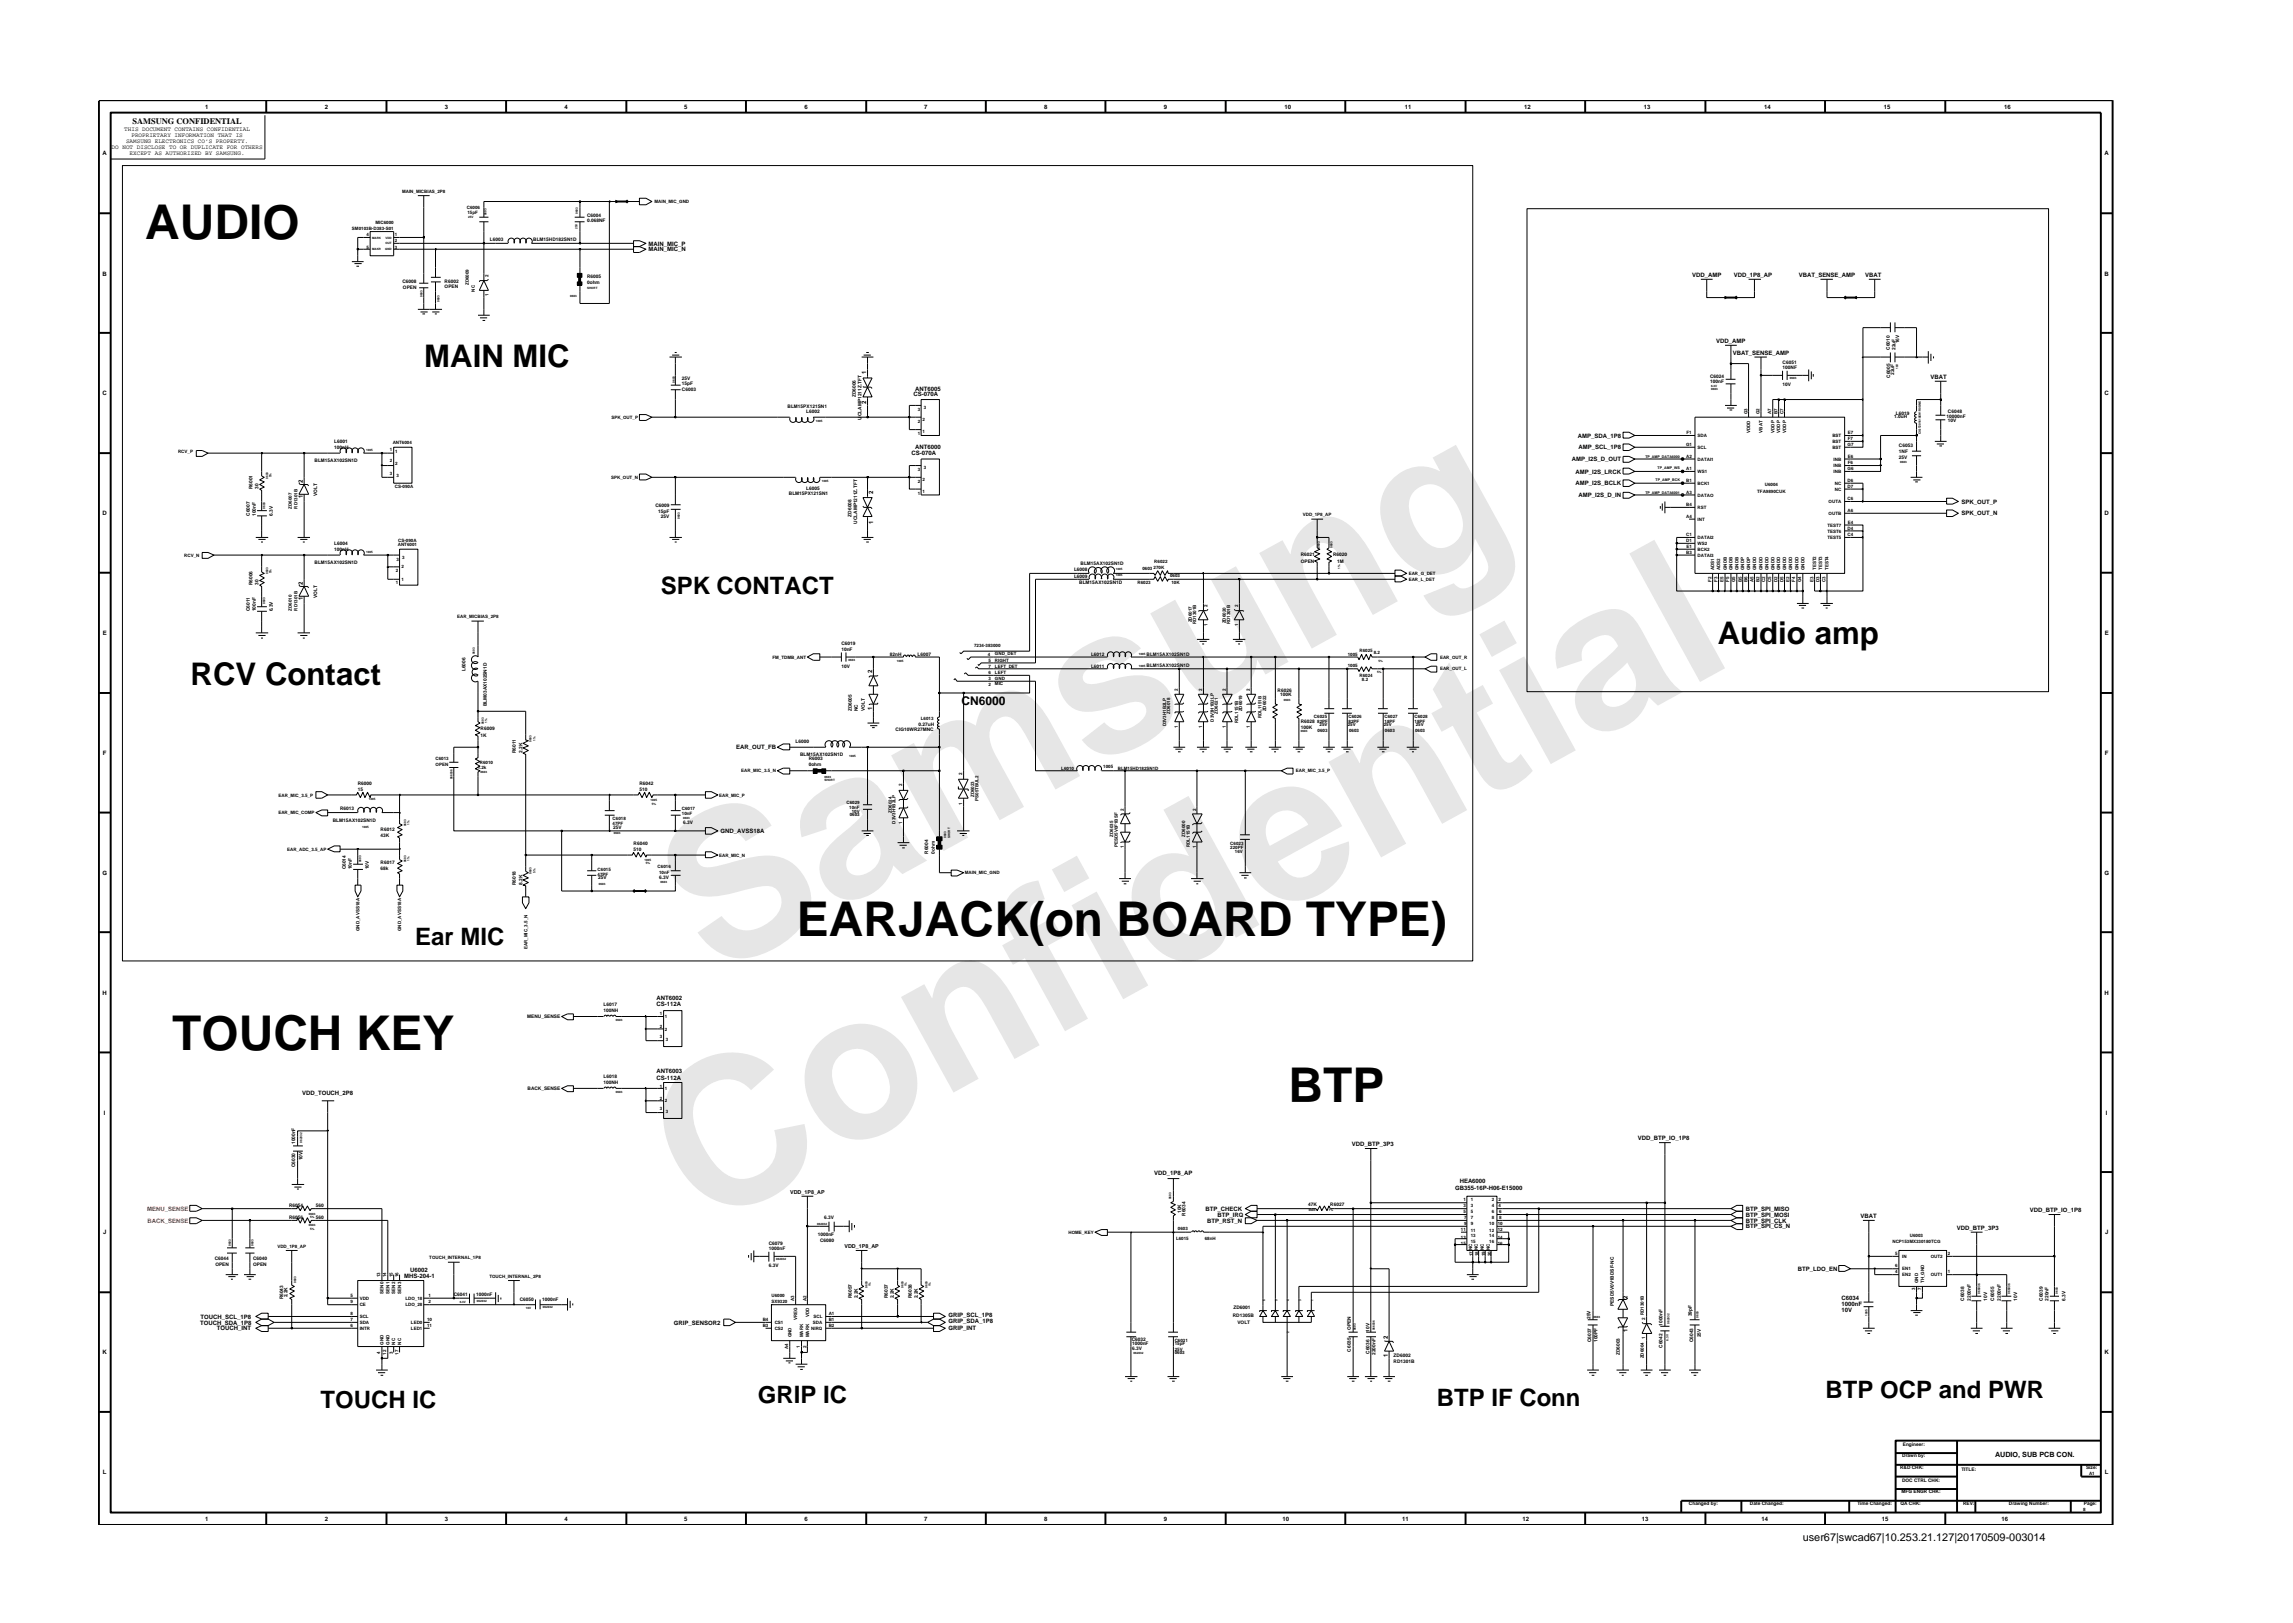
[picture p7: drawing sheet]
<svg xmlns="http://www.w3.org/2000/svg" width="297mm" height="210mm" viewBox="0 0 297 210" stroke-linecap="round" stroke-linejoin="round" font-family="sans-serif">
<defs><g id="words">
<g font-size="26.5" fill="#e6e6e6">
<text x="92.4" y="126.7" transform="rotate(-29 92.4 126.7)">Samsung</text>
<text x="91.1" y="159.4" transform="rotate(-29 91.1 159.4)">Confidential</text>
</g>
<g font-size="6.2">
<text x="18.8" y="30.9">AUDIO</text>
<text x="103.2" y="121.3">EARJACK(on BOARD TYPE)</text>
<text x="22.3" y="136">TOUCH KEY</text>
<text x="166.9" y="142.8">BTP</text>
</g>
<g font-size="4">
<text x="55" y="47.6">MAIN MIC</text>
<text x="222.5" y="83.5">Audio amp</text>
<text x="24.7" y="88.7">RCV Contact</text>
</g>
<g font-size="3.1">
<text x="85.6" y="76.9">SPK CONTACT</text>
<text x="53.8" y="122.4">Ear MIC</text>
<text x="41.5" y="182.4">TOUCH IC</text>
<text x="98.2" y="181.8">GRIP IC</text>
<text x="186.1" y="182.2">BTP IF Conn</text>
<text x="236.5" y="181.2">BTP OCP and PWR</text>
</g>
<text font-size="1.6" x="124.6" y="91.3">CN6000</text>
<text font-size="1.4" x="233.5" y="199.7">user67|swcad67|10.253.21.127|20170509-003014</text>
<text font-size="1.1" x="17.2" y="16.1">SAMSUNG CONFIDENTIAL</text>
<text font-size=".9" x="258.4" y="188.8">AUDIO, SUB PCB CON.</text>
<g font-size=".8">
<text x="16.1" y="17">THIS DOCUMENT CONTAINS CONFIDENTIAL</text>
<text x="17" y="17.8">PROPRIETARY INFORMATION THAT IS</text>
<text x="26.6" y="14.1">1</text>
<text x="42.1" y="14.1">2</text>
<text x="57.6" y="14.1">3</text>
<text x="73.1" y="14.1">4</text>
<text x="88.6" y="14.1">5</text>
<text x="104.2" y="14.1">6</text>
<text x="119.7" y="14.1">7</text>
<text x="135.3" y="14.1">8</text>
<text x="150.8" y="14.1">9</text>
<text x="166.4" y="14.1">10</text>
<text x="182" y="14.1">11</text>
<text x="197.5" y="14.1">12</text>
<text x="213" y="14.1">13</text>
<text x="228.5" y="14.1">14</text>
<text x="244" y="14.1">15</text>
<text x="259.6" y="14.1">16</text>
<text x="13.3" y="20.1">A</text>
<text x="14.5" y="19.3">DO NOT DISCLOSE TO OR DUPLICATE FOR OTHERS</text>
<text x="16.3" y="18.5">SAMSUNG ELECTRONICS CO’S PROPERTY.</text>
<text x="16.8" y="20.1">EXCEPT AS AUTHORIZED BY SAMSUNG.</text>
<text x="272.6" y="20.1">A</text>
<text x="13.3" y="35.7">B</text>
<text x="84" y="32.6">MAIN_MIC_N</text>
<text x="84" y="31.8">MAIN_MIC_P</text>
<text x="219.2" y="35.9">VDD_AMP</text>
<text x="224.6" y="35.9">VDD_1P8_AP</text>
<text x="233" y="35.9">VBAT_SENSE_AMP</text>
<text x="241.6" y="35.9">VBAT</text>
<text x="272.6" y="35.7">B</text>
<text x="222.3" y="44.4">VDD_AMP</text>
<text x="224.5" y="46">VBAT_SENSE_AMP</text>
<text x="13.3" y="51.2">C</text>
<text x="112.2" y="52.4" transform="rotate(-90 112.2 52.4)">2</text>
<text x="112.2" y="48.5" transform="rotate(-90 112.2 48.5)">1</text>
<text x="118.3" y="51.3">CS-070A</text>
<text x="118.6" y="50.7">ANT6005</text>
<text x="250.1" y="49.1">VBAT</text>
<text x="272.6" y="51.2">C</text>
<text x="118.1" y="58.9">CS-070A</text>
<text x="118.6" y="58.2">ANT6000</text>
<text x="203.6" y="59.7">AMP_I2S_D_OUT</text>
<text x="204.4" y="56.7">AMP_SDA_1P8</text>
<text x="204.5" y="58.2">AMP_SCL_1P8</text>
<text x="39.2" y="64.6" transform="rotate(-90 39.2 64.6)">1</text>
<text x="39.2" y="62.6" transform="rotate(-90 39.2 62.6)">2</text>
<text x="113.1" y="64" transform="rotate(-90 113.1 64)">2</text>
<text x="204.1" y="61.4">AMP_I2S_LRCK</text>
<text x="204.1" y="62.9">AMP_I2S_BCLK</text>
<text x="204.5" y="64.4">AMP_I2S_D_IN</text>
<text x="254.1" y="65.3">SPK_OUT_P</text>
<text x="13.3" y="66.7">D</text>
<text x="113.1" y="67.8" transform="rotate(-90 113.1 67.8)">1</text>
<text x="254.1" y="66.8">SPK_OUT_N</text>
<text x="272.6" y="66.7">D</text>
<text x="39.2" y="77.8" transform="rotate(-90 39.2 77.8)">1</text>
<text x="39.2" y="75.8" transform="rotate(-90 39.2 75.8)">2</text>
<text x="13.3" y="82.3">E</text>
<text x="272.6" y="82.3">E</text>
<text x="113" y="87.2" transform="rotate(-90 113 87.2)">2</text>
<text x="113" y="92" transform="rotate(-90 113 92)">1</text>
<text x="13.3" y="97.8">F</text>
<text x="95.4" y="97.1">EAR_OUT_FB</text>
<text x="272.7" y="97.8">F</text>
<text x="93.3" y="107.9">GND_AVSS18A</text>
<text x="13.3" y="113.3">G</text>
<text x="272.6" y="113.3">G</text>
<text x="13.3" y="128.8">H</text>
<text x="85" y="130.3">CS-112A</text>
<text x="85" y="129.6">ANT6002</text>
<text x="272.6" y="128.8">H</text>
<text x="39.1" y="141.9">VDD_TOUCH_2P8</text>
<text x="85" y="139.1">ANT6003</text>
<text x="85" y="139.9">CS-112A</text>
<text x="13.5" y="144.4">I</text>
<text x="175.1" y="148.5">VDD_BTP_3P3</text>
<text x="212.2" y="147.7">VDD_BTP_IO_1P8</text>
<text x="272.8" y="144.4">I</text>
<text x="149.5" y="152.2">VDD_1P8_AP</text>
<text x="188.5" y="154.2">GB355-16P-H06-E15000</text>
<text x="189.1" y="153.3">HEA6000</text>
<text x="13.4" y="159.9">J</text>
<text x="156.2" y="156.9">BTP_CHECK</text>
<text x="156.4" y="158.4">BTP_RST_N</text>
<text x="157.7" y="157.6">BTP_IRQ</text>
<text x="226.2" y="159.1">BTP_SPI_CS_N</text>
<text x="226.2" y="157.6">BTP_SPI_MOSI</text>
<text x="226.2" y="156.9">BTP_SPI_MISO</text>
<text x="226.2" y="158.4">BTP_SPI_CLK</text>
<text x="241" y="157.8">VBAT</text>
<text x="253.5" y="159.4">VDD_BTP_3P3</text>
<text x="263" y="157">VDD_BTP_IO_1P8</text>
<text x="272.7" y="159.9">J</text>
<text x="52.4" y="165.6">MHS-204-1</text>
<text x="53.1" y="164.8">U6002</text>
<text x="232.9" y="164.6">BTP_LDO_EN</text>
<text x="25.9" y="171.6">TOUCH_SDA_1P8</text>
<text x="26" y="170.8">TOUCH_SCL_1P8</text>
<text x="28.1" y="172.4">TOUCH_INT</text>
<text x="87.3" y="171.6">GRIP_SENSOR2</text>
<text x="122.9" y="170.7">GRIP_SCL_1P8</text>
<text x="122.9" y="171.4">GRIP_SDA_1P8</text>
<text x="122.9" y="172.4">GRIP_INT</text>
<text x="179.8" y="173.4" transform="rotate(-90 179.8 173.4)">2</text>
<text x="210.8" y="172.5" transform="rotate(-90 210.8 172.5)">1</text>
<text x="210.8" y="168.3" transform="rotate(-90 210.8 168.3)">2</text>
<text x="238.5" y="168.4">C6034</text>
<text x="238.5" y="170">10V</text>
<text x="238.5" y="169.2">1000nF</text>
<text x="13.3" y="175.4">K</text>
<text x="179.8" y="175.8" transform="rotate(-90 179.8 175.8)">1</text>
<text x="272.6" y="175.4">K</text>
<text x="13.3" y="191">L</text>
<text x="272.7" y="191">L</text>
<text x="26.6" y="197">1</text>
<text x="42.1" y="197">2</text>
<text x="57.6" y="197">3</text>
<text x="73.1" y="197">4</text>
<text x="88.6" y="197">5</text>
<text x="104.2" y="197">6</text>
<text x="119.7" y="197">7</text>
<text x="135.3" y="197">8</text>
<text x="150.8" y="197">9</text>
<text x="166.1" y="197">10</text>
<text x="181.6" y="197">11</text>
<text x="197.2" y="197">12</text>
<text x="212.7" y="197">13</text>
<text x="228.2" y="197">14</text>
<text x="243.8" y="197">15</text>
<text x="259.3" y="197">16</text>
</g>
<g font-size=".8" fill="#f00">
<text x="19.1" y="156.9">MENU_SENSE</text>
<text x="19.1" y="158.4">BACK_SENSE</text>
</g>
<g font-size=".7">
<text x="102.4" y="154.7">VDD_1P8_AP</text>
<text x="109.4" y="161.7">VDD_1P8_AP</text>
</g>
<g font-size=".6">
<text x="45.6" y="29.8">SM0103B-D383-S01</text>
<text x="48.6" y="29.1">MIC6000</text>
<text x="52.1" y="25">MAIN_MICBIAS_2P8</text>
<text x="60.5" y="27.1">C6006</text>
<text x="60.6" y="27.7">15pF</text>
<text x="76.1" y="28.1">C6004</text>
<text x="76.1" y="28.8">0.068NF</text>
<text x="84.8" y="26.3">MAIN_MIC_GND</text>
<text x="47.5" y="30.6">4</text>
<text x="47.5" y="32.2">5</text>
<text x="51.2" y="31.4">2</text>
<text x="51.2" y="32.2">3</text>
<text x="51.2" y="30.6">1</text>
<text x="63.3" y="35.9" transform="rotate(-90 63.3 35.9)">2</text>
<text x="63.4" y="31.2">L6003</text>
<text x="69.1" y="31.2">BLM15HD182SN1D</text>
<text x="52.1" y="36.6">C6008</text>
<text x="52.2" y="37.4">OPEN</text>
<text x="57.6" y="36.6">R6002</text>
<text x="57.6" y="37.4">OPEN</text>
<text x="60.7" y="36.9" transform="rotate(-90 60.7 36.9)">ZD6009</text>
<text x="61.5" y="37.8" transform="rotate(-90 61.5 37.8)">NC</text>
<text x="63.3" y="38.4" transform="rotate(-90 63.3 38.4)">1</text>
<text x="76.1" y="36.8">0ohm</text>
<text x="76.1" y="36">R6005</text>
<text x="230.9" y="47.9">100NF</text>
<text x="230.9" y="47.1">C6051</text>
<text x="244.8" y="45.3" transform="rotate(-90 244.8 45.3)">C6010</text>
<text x="245.6" y="45.3" transform="rotate(-90 245.6 45.3)">22uF</text>
<text x="246" y="44.5" transform="rotate(-90 246 44.5)">16V</text>
<text x="88.3" y="49.8">15pF</text>
<text x="88.3" y="49.2">25V</text>
<text x="88.3" y="50.6">C6003</text>
<text x="102" y="52.9">BLM15PX121SN1</text>
<text x="104.4" y="53.5">L6002</text>
<text x="110.9" y="51.4" transform="rotate(-90 110.9 51.4)">ZD6006</text>
<text x="118.9" y="53.3">3</text>
<text x="119.7" y="52.9">3</text>
<text x="221.5" y="49">C6024</text>
<text x="221.6" y="49.6">100nF</text>
<text x="226.4" y="53.7" transform="rotate(-90 226.4 53.7)">G3</text>
<text x="227.9" y="53.7" transform="rotate(-90 227.9 53.7)">G2</text>
<text x="229.4" y="53.7" transform="rotate(-90 229.4 53.7)">A7</text>
<text x="230.3" y="53.7" transform="rotate(-90 230.3 53.7)">B7</text>
<text x="230.9" y="50.1">10V</text>
<text x="231" y="53.7" transform="rotate(-90 231 53.7)">C7</text>
<text x="244.9" y="48.9" transform="rotate(-90 244.9 48.9)">C6005</text>
<text x="245.4" y="48.6" transform="rotate(-90 245.4 48.6)">22uF</text>
<text x="245.6" y="53.7">L6019</text>
<text x="252.3" y="53.6">C6048</text>
<text x="23.1" y="58.7">RCV_P</text>
<text x="40.7" y="59.9">BLM15AX102SN1D</text>
<text x="43.3" y="58.1">100nH</text>
<text x="43.3" y="57.3">L6001</text>
<text x="50.5" y="59.9">2</text>
<text x="50.5" y="58.4">1</text>
<text x="50.9" y="57.5">ANT6004</text>
<text x="51.2" y="58.7">1</text>
<text x="79.2" y="54.3">SPK_OUT_P</text>
<text x="111.6" y="54.4" transform="rotate(-90 111.6 54.4)">UCLAMP1211Z.TFT</text>
<text x="118.9" y="56.4">1</text>
<text x="118.9" y="54.8">2</text>
<text x="119.5" y="56.1">1</text>
<text x="119.5" y="54.6">2</text>
<text x="218.4" y="57.7">G1</text>
<text x="218.4" y="59.3">A2</text>
<text x="218.5" y="56.2">F1</text>
<text x="219.9" y="59.7">DATAI1</text>
<text x="219.9" y="58.2">SCL</text>
<text x="219.9" y="56.6">SDA</text>
<text x="226.7" y="56.1" transform="rotate(-90 226.7 56.1)">VDDD</text>
<text x="228.3" y="56.1" transform="rotate(-90 228.3 56.1)">VBAT</text>
<text x="229.9" y="56.1" transform="rotate(-90 229.9 56.1)">VDDP</text>
<text x="230.6" y="56.1" transform="rotate(-90 230.6 56.1)">VDDP</text>
<text x="231.4" y="56.1" transform="rotate(-90 231.4 56.1)">VDDP</text>
<text x="237.4" y="58.2">BST</text>
<text x="237.4" y="57.4">BST</text>
<text x="237.4" y="56.6">BST</text>
<text x="237.5" y="59.7">INB</text>
<text x="239.3" y="57.7">G7</text>
<text x="239.4" y="59.3">E6</text>
<text x="239.4" y="56.2">E7</text>
<text x="239.4" y="57">F7</text>
<text x="245.4" y="54.2">1.0uH</text>
<text x="246" y="59.4">25V</text>
<text x="246" y="57.9">C6053</text>
<text x="246" y="58.7">1NF</text>
<text x="252.2" y="54.2">10000nF</text>
<text x="252.3" y="54.7">10V</text>
<text x="32.7" y="63.4" transform="rotate(-90 32.7 63.4)">R6001</text>
<text x="33.5" y="63.4" transform="rotate(-90 33.5 63.4)">30</text>
<text x="37.8" y="65.9" transform="rotate(-90 37.8 65.9)">ZD6007</text>
<text x="38.6" y="65.9" transform="rotate(-90 38.6 65.9)">RD1301B</text>
<text x="41.1" y="64.3" transform="rotate(-90 41.1 64.3)">VOLT</text>
<text x="50.5" y="61.5">3</text>
<text x="51.1" y="63.2">CS-090A</text>
<text x="51.2" y="60.2">2</text>
<text x="51.4" y="61.8">3</text>
<text x="79.2" y="62">SPK_OUT_N</text>
<text x="84.9" y="65.7">C6009</text>
<text x="102.2" y="64.2">BLM15PX121SN1</text>
<text x="104.4" y="63.4">L6005</text>
<text x="118.9" y="64.1">1</text>
<text x="118.9" y="62.6">2</text>
<text x="118.9" y="61.1">3</text>
<text x="119.5" y="63.9">1</text>
<text x="119.5" y="62.3">2</text>
<text x="119.7" y="60.7">3</text>
<text x="218.4" y="62.4">B1</text>
<text x="218.4" y="65.5">B4</text>
<text x="218.4" y="60.9">A1</text>
<text x="218.4" y="64">A3</text>
<text x="219.9" y="62.8">BCK1</text>
<text x="219.9" y="65.9">RST</text>
<text x="219.9" y="61.3">WS1</text>
<text x="219.9" y="64.3">DATAO</text>
<text x="227.6" y="63.8">TFA9890CUK</text>
<text x="228.6" y="63">U6004</text>
<text x="236.9" y="65.2">OUTA</text>
<text x="237.5" y="61.3">INB</text>
<text x="237.5" y="60.5">INB</text>
<text x="237.7" y="62.8">NC</text>
<text x="237.7" y="63.6">NC</text>
<text x="239.3" y="60.9">G6</text>
<text x="239.3" y="62.4">D6</text>
<text x="239.3" y="63.2">D7</text>
<text x="239.3" y="64.8">C6</text>
<text x="239.4" y="60.1">F6</text>
<text x="32.4" y="66.8" transform="rotate(-90 32.4 66.8)">C6007</text>
<text x="33.1" y="66.8" transform="rotate(-90 33.1 66.8)">100nF</text>
<text x="35.3" y="66.8" transform="rotate(-90 35.3 66.8)">6.3V</text>
<text x="43.3" y="70.6">L6004</text>
<text x="43.3" y="71.3">100nH</text>
<text x="51.5" y="70.8">ANT6001</text>
<text x="51.6" y="70.2">CS-090A</text>
<text x="85.3" y="66.5">15pF</text>
<text x="85.6" y="67.1">25V</text>
<text x="110.3" y="66.9" transform="rotate(-90 110.3 66.9)">ZD6008</text>
<text x="111.1" y="67.8" transform="rotate(-90 111.1 67.8)">UCLAMP1211Z.TFT</text>
<text x="168.8" y="66.9">VDD_1P8_AP</text>
<text x="218.4" y="69.4">C1</text>
<text x="218.4" y="70.2">D1</text>
<text x="218.4" y="71.8">B3</text>
<text x="218.4" y="67.1">A4</text>
<text x="218.5" y="70.9">E1</text>
<text x="219.9" y="71.4">BCK2</text>
<text x="219.9" y="69.8">DATAI2</text>
<text x="219.9" y="70.6">WS2</text>
<text x="219.9" y="67.5">INT</text>
<text x="236.7" y="69">TEST6</text>
<text x="236.7" y="69.8">TEST5</text>
<text x="236.7" y="68.2">TEST7</text>
<text x="236.9" y="66.7">OUTB</text>
<text x="239.3" y="68.7">D4</text>
<text x="239.3" y="69.4">C4</text>
<text x="239.3" y="66.3">A6</text>
<text x="239.4" y="67.9">E4</text>
<text x="23.9" y="72.1">RCV_N</text>
<text x="32.7" y="75.8" transform="rotate(-90 32.7 75.8)">R6006</text>
<text x="33.5" y="75.8" transform="rotate(-90 33.5 75.8)">30</text>
<text x="40.7" y="73.1">BLM15AX102SN1D</text>
<text x="41.1" y="77.5" transform="rotate(-90 41.1 77.5)">VOLT</text>
<text x="51.3" y="75.6">1</text>
<text x="51.3" y="74.1">2</text>
<text x="51.4" y="72.7">3</text>
<text x="52" y="75.3">1</text>
<text x="52" y="73.6">2</text>
<text x="52.1" y="72.4">3</text>
<text x="139.1" y="74.8">L6009</text>
<text x="139.1" y="73.9">L6008</text>
<text x="139.8" y="75.6">BLM15AX102SN1D</text>
<text x="140" y="73.2">BLM15AX102SN1D</text>
<text x="147.3" y="75.6">R6023</text>
<text x="148" y="73.9">0603</text>
<text x="149.4" y="73.7">270K</text>
<text x="149.5" y="72.9">R6022</text>
<text x="151.6" y="74.7">0603</text>
<text x="151.8" y="75.6">10K</text>
<text x="168.5" y="72.1">R6021</text>
<text x="168.5" y="72.9">OPEN</text>
<text x="172.7" y="72.1">R6020</text>
<text x="173.2" y="72.9">1M</text>
<text x="182.5" y="74.5">EAR_G_DET</text>
<text x="182.5" y="75.3">EAR_L_DET</text>
<text x="219.9" y="72.1">DATAI3</text>
<text x="221.7" y="75.4" transform="rotate(-90 221.7 75.4)">F2</text>
<text x="222.1" y="73.9" transform="rotate(-90 222.1 73.9)">ADS1</text>
<text x="222.5" y="75.4" transform="rotate(-90 222.5 75.4)">F3</text>
<text x="222.8" y="73.9" transform="rotate(-90 222.8 73.9)">ADS2</text>
<text x="223.3" y="75.4" transform="rotate(-90 223.3 75.4)">E5</text>
<text x="223.7" y="73.9" transform="rotate(-90 223.7 73.9)">GNDB</text>
<text x="224" y="75.4" transform="rotate(-90 224 75.4)">F5</text>
<text x="224.4" y="73.9" transform="rotate(-90 224.4 73.9)">GNDB</text>
<text x="224.8" y="75.4" transform="rotate(-90 224.8 75.4)">G5</text>
<text x="225.2" y="73.9" transform="rotate(-90 225.2 73.9)">GNDB</text>
<text x="225.6" y="75.4" transform="rotate(-90 225.6 75.4)">B5</text>
<text x="226" y="73.9" transform="rotate(-90 226 73.9)">GNDP</text>
<text x="226.4" y="75.4" transform="rotate(-90 226.4 75.4)">B6</text>
<text x="226.7" y="73.9" transform="rotate(-90 226.7 73.9)">GNDP</text>
<text x="227.1" y="75.4" transform="rotate(-90 227.1 75.4)">A5</text>
<text x="227.5" y="73.9" transform="rotate(-90 227.5 73.9)">GNDD</text>
<text x="227.9" y="75.4" transform="rotate(-90 227.9 75.4)">B2</text>
<text x="228.3" y="73.9" transform="rotate(-90 228.3 73.9)">GNDD</text>
<text x="228.7" y="75.4" transform="rotate(-90 228.7 75.4)">C2</text>
<text x="229.1" y="73.9" transform="rotate(-90 229.1 73.9)">GNDD</text>
<text x="229.4" y="75.4" transform="rotate(-90 229.4 75.4)">C5</text>
<text x="229.9" y="73.9" transform="rotate(-90 229.9 73.9)">GNDD</text>
<text x="230.3" y="75.4" transform="rotate(-90 230.3 75.4)">D2</text>
<text x="230.6" y="73.9" transform="rotate(-90 230.6 73.9)">GNDD</text>
<text x="231" y="75.4" transform="rotate(-90 231 75.4)">D5</text>
<text x="231.4" y="73.9" transform="rotate(-90 231.4 73.9)">GNDD</text>
<text x="231.8" y="75.4" transform="rotate(-90 231.8 75.4)">E2</text>
<text x="232.1" y="73.9" transform="rotate(-90 232.1 73.9)">GNDD</text>
<text x="232.6" y="75.4" transform="rotate(-90 232.6 75.4)">F4</text>
<text x="233" y="73.9" transform="rotate(-90 233 73.9)">GNDD</text>
<text x="233.3" y="75.4" transform="rotate(-90 233.3 75.4)">G4</text>
<text x="233.8" y="73.9" transform="rotate(-90 233.8 73.9)">GNDD</text>
<text x="234.9" y="75.4" transform="rotate(-90 234.9 75.4)">E3</text>
<text x="235.3" y="73.9" transform="rotate(-90 235.3 73.9)">TEST2</text>
<text x="235.7" y="75.4" transform="rotate(-90 235.7 75.4)">D3</text>
<text x="236" y="73.9" transform="rotate(-90 236 73.9)">TEST3</text>
<text x="236.5" y="75.4" transform="rotate(-90 236.5 75.4)">C3</text>
<text x="236.9" y="73.9" transform="rotate(-90 236.9 73.9)">TEST4</text>
<text x="32.4" y="79.2" transform="rotate(-90 32.4 79.2)">C6011</text>
<text x="33.1" y="79.2" transform="rotate(-90 33.1 79.2)">100nF</text>
<text x="35.3" y="79.2" transform="rotate(-90 35.3 79.2)">6.3V</text>
<text x="37.8" y="79.1" transform="rotate(-90 37.8 79.1)">ZD6010</text>
<text x="38.6" y="79.1" transform="rotate(-90 38.6 79.1)">RD1301B</text>
<text x="59.2" y="80.1">EAR_MICBIAS_2P8</text>
<text x="109" y="83.6">C6019</text>
<text x="126.2" y="83.8">7234-383000</text>
<text x="154.4" y="80.6" transform="rotate(-90 154.4 80.6)">ZD6017</text>
<text x="155" y="80.9" transform="rotate(-90 155 80.9)">RD1301B</text>
<text x="156.4" y="81.1" transform="rotate(-90 156.4 81.1)">1</text>
<text x="156.4" y="78.6" transform="rotate(-90 156.4 78.6)">2</text>
<text x="158.8" y="80.8" transform="rotate(-90 158.8 80.8)">ZD6020</text>
<text x="159.4" y="80.9" transform="rotate(-90 159.4 80.9)">RD1301B</text>
<text x="160.4" y="81.1" transform="rotate(-90 160.4 81.1)">1</text>
<text x="160.4" y="78.6" transform="rotate(-90 160.4 78.6)">2</text>
<text x="60.3" y="87" transform="rotate(-90 60.3 87)">L6006</text>
<text x="100.1" y="85.3">FM_TDMB_ANT</text>
<text x="109" y="84.4">10nF</text>
<text x="109" y="86.6">10V</text>
<text x="115.3" y="84.9">82nH</text>
<text x="118.9" y="84.9">L6007</text>
<text x="128" y="84.9">4</text>
<text x="128.1" y="88.8">2</text>
<text x="128.1" y="88.1">3</text>
<text x="128.1" y="85.7">5</text>
<text x="128.1" y="87.3">6</text>
<text x="128.1" y="86.6">7</text>
<text x="128.9" y="88.8">MIC</text>
<text x="128.9" y="88">GND</text>
<text x="128.9" y="84.9">GND_DET</text>
<text x="128.9" y="85.8">RIGHT</text>
<text x="128.9" y="87.3">LEFT</text>
<text x="128.9" y="86.5">LEFT_DET</text>
<text x="141.3" y="86.5">L6011</text>
<text x="141.3" y="84.9">L6012</text>
<text x="148.5" y="86.4">BLM15AX102SN1D</text>
<text x="148.5" y="84.9">BLM15AX102SN1D</text>
<text x="152.6" y="89.5" transform="rotate(-90 152.6 89.5)">2</text>
<text x="155.7" y="89.5" transform="rotate(-90 155.7 89.5)">2</text>
<text x="158.8" y="89.5" transform="rotate(-90 158.8 89.5)">2</text>
<text x="161.9" y="89.5" transform="rotate(-90 161.9 89.5)">2</text>
<text x="165.5" y="89.6">R6026</text>
<text x="174.6" y="84.9">1005</text>
<text x="174.6" y="86.5">1005</text>
<text x="176.1" y="84.5">R6025</text>
<text x="176.1" y="87.7">R6024</text>
<text x="176.4" y="88.3">8.2</text>
<text x="178" y="84.7">8.2</text>
<text x="186.5" y="86.9">EAR_OUT_L</text>
<text x="186.5" y="85.3">EAR_OUT_R</text>
<text x="62.3" y="94.6">R6009</text>
<text x="62.3" y="95.4">1K</text>
<text x="63.1" y="91.5" transform="rotate(-90 63.1 91.5)">BLM03AX102SN1D</text>
<text x="110.3" y="92.1" transform="rotate(-90 110.3 92.1)">ZD6005</text>
<text x="111.1" y="92.1" transform="rotate(-90 111.1 92.1)">NC</text>
<text x="112" y="92.1" transform="rotate(-90 112 92.1)">VOLT</text>
<text x="116" y="94.7">CIG10WR27MNC</text>
<text x="119" y="94.1">0.27uH</text>
<text x="119.3" y="93.2">L6013</text>
<text x="151.1" y="94.1" transform="rotate(-90 151.1 94.1)">D3V3H1B2LP</text>
<text x="151.6" y="92.5" transform="rotate(-90 151.6 92.5)">ZD6018</text>
<text x="152.6" y="94.3" transform="rotate(-90 152.6 94.3)">1</text>
<text x="155.7" y="94.3" transform="rotate(-90 155.7 94.3)">1</text>
<text x="157.3" y="93.5" transform="rotate(-90 157.3 93.5)">D3V3H1B2LP</text>
<text x="157.8" y="92.5" transform="rotate(-90 157.8 92.5)">ZD6021</text>
<text x="158.8" y="94.3" transform="rotate(-90 158.8 94.3)">1</text>
<text x="160.4" y="93.7" transform="rotate(-90 160.4 93.7)">RDL1151B</text>
<text x="160.9" y="92.1" transform="rotate(-90 160.9 92.1)">ZD6019</text>
<text x="161.9" y="94.3" transform="rotate(-90 161.9 94.3)">1</text>
<text x="163.4" y="93.1" transform="rotate(-90 163.4 93.1)">RDL1151B</text>
<text x="164" y="92.1" transform="rotate(-90 164 92.1)">ZD6022</text>
<text x="165.8" y="90.2">100K</text>
<text x="168.5" y="94.4">100K</text>
<text x="168.5" y="93.7">R6028</text>
<text x="170.2" y="93.1">C6025</text>
<text x="170.6" y="93.7">82PF</text>
<text x="170.7" y="94.9">0603</text>
<text x="171" y="94.1">25V</text>
<text x="174.6" y="94.1">25V</text>
<text x="174.7" y="93.7">82PF</text>
<text x="174.7" y="93.1">C6026</text>
<text x="174.8" y="94.9">0603</text>
<text x="179.2" y="94.1">25V</text>
<text x="179.4" y="93.1">C6027</text>
<text x="179.4" y="93.7">18PF</text>
<text x="179.4" y="94.9">0603</text>
<text x="183.2" y="93.7">18PF</text>
<text x="183.2" y="93.1">C6028</text>
<text x="183.3" y="94.9">0603</text>
<text x="183.4" y="94.1">25V</text>
<text x="46.3" y="101.7">R6000</text>
<text x="56.4" y="99.3">OPEN</text>
<text x="56.4" y="98.5">C6013</text>
<text x="61.9" y="99.7">1.2k</text>
<text x="62.2" y="98.9">R6010</text>
<text x="66.8" y="97.6" transform="rotate(-90 66.8 97.6)">R6011</text>
<text x="67.7" y="97.6" transform="rotate(-90 67.7 97.6)">2.2K</text>
<text x="82.8" y="101.7">R6042</text>
<text x="96" y="100.1">EAR_MIC_3.5_N</text>
<text x="103.1" y="96.2">L6000</text>
<text x="103.7" y="98">BLM15AX102SN1D</text>
<text x="104.8" y="98.5">R6003</text>
<text x="104.8" y="99.3">0ohm</text>
<text x="116.9" y="101.9" transform="rotate(-90 116.9 101.9)">2</text>
<text x="124.7" y="100.3" transform="rotate(-90 124.7 100.3)">2</text>
<text x="137.5" y="99.7">L6010</text>
<text x="142.9" y="99.5">1005</text>
<text x="144.8" y="99.7">BLM15HD182SN1D</text>
<text x="167.9" y="100.1">EAR_MIC_3.5_P</text>
<text x="36.1" y="105.5">EAR_MIC_COMP</text>
<text x="36.1" y="103.2">EAR_MIC_3.5_P</text>
<text x="43.1" y="106.5">BLM15AX102SN1D</text>
<text x="44.1" y="104.9">R6013</text>
<text x="46.3" y="102.5">15</text>
<text x="49.3" y="107.6">R6012</text>
<text x="79.4" y="106.3">C6018</text>
<text x="79.4" y="106.9">47PF</text>
<text x="79.4" y="107.3">25V</text>
<text x="82.8" y="102.5">510</text>
<text x="88.3" y="104.9">C6017</text>
<text x="88.3" y="105.5">10nF</text>
<text x="88.5" y="106.7">6.3V</text>
<text x="93.2" y="103.2">EAR_MIC_P</text>
<text x="109.6" y="104.2">C6029</text>
<text x="110" y="104.8">10nF</text>
<text x="110.1" y="105.7">0603</text>
<text x="110.3" y="105.3">10V</text>
<text x="115.5" y="105.3" transform="rotate(-90 115.5 105.3)">ZD6024</text>
<text x="116" y="106.7" transform="rotate(-90 116 106.7)">D3V3H1B2LP</text>
<text x="116.9" y="106.7" transform="rotate(-90 116.9 106.7)">1</text>
<text x="124.7" y="104.3" transform="rotate(-90 124.7 104.3)">1</text>
<text x="126.2" y="103.3" transform="rotate(-90 126.2 103.3)">ZD6023</text>
<text x="126.8" y="103.7" transform="rotate(-90 126.8 103.7)">PS05TBUL2</text>
<text x="145.6" y="105" transform="rotate(-90 145.6 105)">2</text>
<text x="155" y="105" transform="rotate(-90 155 105)">2</text>
<text x="37.2" y="110.2">EAR_ADC_3.5_AP</text>
<text x="44.8" y="112.6" transform="rotate(-90 44.8 112.6)">C6014</text>
<text x="45.6" y="112.6" transform="rotate(-90 45.6 112.6)">10nF</text>
<text x="47.8" y="112.6" transform="rotate(-90 47.8 112.6)">10V</text>
<text x="49.3" y="108.4">43K</text>
<text x="49.3" y="111.9">R6017</text>
<text x="49.3" y="112.7">68k</text>
<text x="77.4" y="112.9">C6015</text>
<text x="77.4" y="113.5">47PF</text>
<text x="77.5" y="113.9">25V</text>
<text x="82.1" y="110.3">510</text>
<text x="82.1" y="109.5">R6040</text>
<text x="85.2" y="112.5">C6016</text>
<text x="85.4" y="113.9">6.3V</text>
<text x="85.4" y="113.2">10nF</text>
<text x="93.2" y="111">EAR_MIC_N</text>
<text x="120.3" y="110.6" transform="rotate(-90 120.3 110.6)">R6004</text>
<text x="121.1" y="110.6" transform="rotate(-90 121.1 110.6)">0ohm</text>
<text x="125" y="113.3">MAIN_MIC_GND</text>
<text x="144.2" y="108.4" transform="rotate(-90 144.2 108.4)">ZD6035</text>
<text x="144.8" y="109.8" transform="rotate(-90 144.8 109.8)">PESD5V0F1BSF</text>
<text x="145.6" y="109.8" transform="rotate(-90 145.6 109.8)">1</text>
<text x="153.5" y="108.4" transform="rotate(-90 153.5 108.4)">ZD6000</text>
<text x="154.1" y="109.8" transform="rotate(-90 154.1 109.8)">RDL1151B</text>
<text x="155" y="109.8" transform="rotate(-90 155 109.8)">1</text>
<text x="159.4" y="110">220PF</text>
<text x="159.4" y="109.4">C6023</text>
<text x="160" y="110.5">16V</text>
<text x="66.8" y="114.7" transform="rotate(-90 66.8 114.7)">R6018</text>
<text x="67.7" y="114.7" transform="rotate(-90 67.7 114.7)">8.2K</text>
<text x="46.6" y="120.6" transform="rotate(-90 46.6 120.6)">GND_AVSS18A</text>
<text x="52" y="120.6" transform="rotate(-90 52 120.6)">GND_AVSS18A</text>
<text x="68.3" y="123" transform="rotate(-90 68.3 123)">EAR_MIC_3.5_N</text>
<text x="68.3" y="131.9">MENU_SENSE</text>
<text x="78.2" y="130.3">L6017</text>
<text x="78.2" y="131.1">100NH</text>
<text x="85.5" y="131.5">1</text>
<text x="86.1" y="131.9">1</text>
<text x="85.5" y="133.1">2</text>
<text x="85.5" y="134.5">3</text>
<text x="86.1" y="133.5">2</text>
<text x="86.2" y="134.8">3</text>
<text x="68.3" y="141.2">BACK_SENSE</text>
<text x="78.2" y="140.4">100NH</text>
<text x="78.2" y="139.6">L6018</text>
<text x="85.5" y="140.9">1</text>
<text x="85.5" y="142.4">2</text>
<text x="85.5" y="143.8">3</text>
<text x="86.1" y="141.2">1</text>
<text x="86.1" y="142.8">2</text>
<text x="38.2" y="148.2" transform="rotate(-90 38.2 148.2)">1000nF</text>
<text x="86.2" y="144.1">3</text>
<text x="38.2" y="151.2" transform="rotate(-90 38.2 151.2)">C6030</text>
<text x="39.2" y="150.3" transform="rotate(-90 39.2 150.3)">10V</text>
<text x="189.6" y="155.6">1</text>
<text x="190.5" y="155.6">1</text>
<text x="193.3" y="155.6">2</text>
<text x="194.1" y="155.6">2</text>
<text x="35.9" y="161.6">VDD_1P8_AP</text>
<text x="37.5" y="157.9">R6056</text>
<text x="37.5" y="156.4">R6054</text>
<text x="40.9" y="157.9">560</text>
<text x="40.9" y="156.4">560</text>
<text x="99.6" y="162">1000nF</text>
<text x="99.6" y="161.2">C6079</text>
<text x="105.9" y="160.1">1000nF</text>
<text x="106.2" y="160.9">C6080</text>
<text x="106.8" y="158">6.3V</text>
<text x="138.4" y="159.8">HOME_KEY</text>
<text x="152.3" y="160.6">L6015</text>
<text x="152.6" y="159.3">0603</text>
<text x="153" y="157.1" transform="rotate(-90 153 157.1)">10K</text>
<text x="153.6" y="157.5" transform="rotate(-90 153.6 157.5)">R6034</text>
<text x="156.1" y="160.6">68nH</text>
<text x="169.4" y="156.3">47K</text>
<text x="172.3" y="156.3">R6027</text>
<text x="189.3" y="159.5">11</text>
<text x="189.3" y="160.5">13</text>
<text x="189.3" y="161.2">15</text>
<text x="189.6" y="156.4">3</text>
<text x="189.6" y="157.2">5</text>
<text x="189.7" y="157.9">7</text>
<text x="189.7" y="158.7">9</text>
<text x="190.5" y="156.4">3</text>
<text x="190.5" y="157.2">5</text>
<text x="190.5" y="157.9">7</text>
<text x="190.5" y="158.7">9</text>
<text x="190.5" y="159.5">11</text>
<text x="190.5" y="160.3">13</text>
<text x="190.5" y="161.1">15</text>
<text x="190.7" y="162" transform="rotate(-90 190.7 162)">NC</text>
<text x="191.5" y="162" transform="rotate(-90 191.5 162)">NC</text>
<text x="192.2" y="162" transform="rotate(-90 192.2 162)">NC</text>
<text x="192.9" y="158.7">10</text>
<text x="192.9" y="160.3">14</text>
<text x="192.9" y="159.5">12</text>
<text x="192.9" y="161.1">16</text>
<text x="193" y="162" transform="rotate(-90 193 162)">NC</text>
<text x="193.3" y="156.4">4</text>
<text x="193.3" y="157.2">6</text>
<text x="193.3" y="157.9">8</text>
<text x="194" y="161.2">16</text>
<text x="194" y="158.7">10</text>
<text x="194" y="160.5">14</text>
<text x="194" y="159.5">12</text>
<text x="194.1" y="156.4">4</text>
<text x="194.2" y="157.2">6</text>
<text x="194.2" y="157.9">8</text>
<text x="245.1" y="161.1">NCP153MX330180TCG</text>
<text x="247.4" y="160.3">U6003</text>
<text x="27.8" y="163.2">C6044</text>
<text x="27.9" y="163.9">OPEN</text>
<text x="32.8" y="163.2">C6040</text>
<text x="32.8" y="163.9">OPEN</text>
<text x="49.3" y="165.5" transform="rotate(-90 49.3 165.5)">13</text>
<text x="49.7" y="167.6" transform="rotate(-90 49.7 167.6)">SEN0</text>
<text x="50" y="165.5" transform="rotate(-90 50 165.5)">14</text>
<text x="50.4" y="167.6" transform="rotate(-90 50.4 167.6)">SEN1</text>
<text x="50.9" y="165.5" transform="rotate(-90 50.9 165.5)">15</text>
<text x="51.2" y="167.6" transform="rotate(-90 51.2 167.6)">SEN2</text>
<text x="51.6" y="165.5" transform="rotate(-90 51.6 165.5)">16</text>
<text x="52" y="167.6" transform="rotate(-90 52 167.6)">SEN3</text>
<text x="55.6" y="163.1">TOUCH_INTERNAL_1P8</text>
<text x="58.8" y="167.8">C6041</text>
<text x="61.7" y="167.8">1000nF</text>
<text x="63.4" y="165.5">TOUCH_INTERNAL_2P8</text>
<text x="99.6" y="164.2">6.3V</text>
<text x="190.8" y="162.8" transform="rotate(-90 190.8 162.8)">17</text>
<text x="191.5" y="162.8" transform="rotate(-90 191.5 162.8)">18</text>
<text x="192.4" y="162.8" transform="rotate(-90 192.4 162.8)">19</text>
<text x="193.2" y="162.8" transform="rotate(-90 193.2 162.8)">20</text>
<text x="245.5" y="164.2">6</text>
<text x="245.5" y="165">4</text>
<text x="245.5" y="162.6">5</text>
<text x="246.4" y="165.3">EN2</text>
<text x="246.4" y="163">IN</text>
<text x="246.4" y="164.6">EN1</text>
<text x="248.1" y="167.1" transform="rotate(-90 248.1 167.1)">3</text>
<text x="248.5" y="166.2" transform="rotate(-90 248.5 166.2)">GND</text>
<text x="248.9" y="167.1" transform="rotate(-90 248.9 167.1)">7</text>
<text x="249.2" y="166.2" transform="rotate(-90 249.2 166.2)">TH_GND</text>
<text x="250.1" y="165.3">OUT1</text>
<text x="250.1" y="163">OUT2</text>
<text x="252.3" y="165">1</text>
<text x="252.3" y="162.6">2</text>
<text x="36.7" y="168.3" transform="rotate(-90 36.7 168.3)">R6043</text>
<text x="37.3" y="168.1" transform="rotate(-90 37.3 168.1)">2.2K</text>
<text x="45.4" y="168">5</text>
<text x="45.4" y="171.9">6</text>
<text x="45.4" y="171.1">7</text>
<text x="45.4" y="170.3">8</text>
<text x="45.4" y="168.8">9</text>
<text x="46.6" y="168.4">VDD</text>
<text x="46.6" y="172.3">INTR</text>
<text x="46.6" y="171.5">SDA</text>
<text x="46.6" y="170.8">SCL</text>
<text x="46.6" y="169.2">CE</text>
<text x="52.5" y="169.2">LDO_28</text>
<text x="52.5" y="168.4">LDO_18</text>
<text x="53.2" y="171.5">LED0</text>
<text x="53.2" y="172.3">LED1</text>
<text x="55.3" y="171.1">10</text>
<text x="55.3" y="171.9">11</text>
<text x="55.5" y="168.8">2</text>
<text x="55.5" y="168">1</text>
<text x="67.3" y="168.6">C6050</text>
<text x="70.2" y="168.6">1000nF</text>
<text x="98.8" y="171.9">B3</text>
<text x="98.8" y="171.1">B4</text>
<text x="99.9" y="168.8">SX9320</text>
<text x="99.9" y="168">U6000</text>
<text x="100.4" y="172.3">CS2</text>
<text x="100.4" y="171.5">CS1</text>
<text x="102.5" y="173.3" transform="rotate(-90 102.5 173.3)">GND</text>
<text x="102.9" y="168.5" transform="rotate(-90 102.9 168.5)">A3</text>
<text x="103.3" y="171" transform="rotate(-90 103.3 171)">VREG</text>
<text x="104" y="173.3" transform="rotate(-90 104 173.3)">MARK</text>
<text x="104.5" y="168.5" transform="rotate(-90 104.5 168.5)">A2</text>
<text x="104.8" y="173.3" transform="rotate(-90 104.8 173.3)">MARK</text>
<text x="104.8" y="170.6" transform="rotate(-90 104.8 170.6)">VDD</text>
<text x="105.1" y="172.3">NIRQ</text>
<text x="105.3" y="171.5">SDA</text>
<text x="105.4" y="170.8">SCL</text>
<text x="107.4" y="170.3">A1</text>
<text x="107.4" y="171.1">B1</text>
<text x="107.4" y="171.9">B2</text>
<text x="110.3" y="168.2" transform="rotate(-90 110.3 168.2)">R6057</text>
<text x="111.1" y="168.2" transform="rotate(-90 111.1 168.2)">2.2K</text>
<text x="115" y="168.2" transform="rotate(-90 115 168.2)">R6037</text>
<text x="115.8" y="168.2" transform="rotate(-90 115.8 168.2)">2.2K</text>
<text x="118.1" y="168.2" transform="rotate(-90 118.1 168.2)">R6038</text>
<text x="118.9" y="168.2" transform="rotate(-90 118.9 168.2)">2.2K</text>
<text x="146.6" y="173.7">C6032</text>
<text x="152.2" y="173.8">C6031</text>
<text x="159.7" y="170.6">RD1305B</text>
<text x="159.8" y="169.5">ZD6001</text>
<text x="160.3" y="171.5">VOLT</text>
<text x="175" y="172.3" transform="rotate(-90 175 172.3)">OPEN</text>
<text x="177.4" y="172.5" transform="rotate(-90 177.4 172.5)">10V</text>
<text x="206.1" y="170.9" transform="rotate(-90 206.1 170.9)">25V</text>
<text x="206.1" y="173.8" transform="rotate(-90 206.1 173.8)">C6037</text>
<text x="207" y="173.8" transform="rotate(-90 207 173.8)">100PF</text>
<text x="209.1" y="169.2" transform="rotate(-90 209.1 169.2)">PESD5V0V1BDSF-NC</text>
<text x="213" y="170.4" transform="rotate(-90 213 170.4)">RD1301B</text>
<text x="213.1" y="173.5" transform="rotate(-90 213.1 173.5)">1</text>
<text x="213.1" y="171" transform="rotate(-90 213.1 171)">2</text>
<text x="215.4" y="171.7" transform="rotate(-90 215.4 171.7)">1000nF</text>
<text x="219.1" y="170.5" transform="rotate(-90 219.1 170.5)">39pF</text>
<text x="219.3" y="173.8" transform="rotate(-90 219.3 173.8)">C6043</text>
<text x="220.3" y="173.3" transform="rotate(-90 220.3 173.3)">25V</text>
<text x="254.5" y="168.5" transform="rotate(-90 254.5 168.5)">C6038</text>
<text x="255.3" y="168.5" transform="rotate(-90 255.3 168.5)">2200nF</text>
<text x="257.4" y="168.5" transform="rotate(-90 257.4 168.5)">10V</text>
<text x="258.3" y="168.5" transform="rotate(-90 258.3 168.5)">C6055</text>
<text x="259.2" y="168.5" transform="rotate(-90 259.2 168.5)">2200nF</text>
<text x="261.3" y="168.5" transform="rotate(-90 261.3 168.5)">10V</text>
<text x="264.6" y="168.5" transform="rotate(-90 264.6 168.5)">C6039</text>
<text x="265.4" y="168.5" transform="rotate(-90 265.4 168.5)">220nF</text>
<text x="267.6" y="168.5" transform="rotate(-90 267.6 168.5)">6.3V</text>
<text x="49.3" y="175.4" transform="rotate(-90 49.3 175.4)">4</text>
<text x="49.7" y="174.2" transform="rotate(-90 49.7 174.2)">GND</text>
<text x="50" y="175.5" transform="rotate(-90 50 175.5)">12</text>
<text x="50.4" y="174.2" transform="rotate(-90 50.4 174.2)">GND</text>
<text x="50.9" y="175.4" transform="rotate(-90 50.9 175.4)">3</text>
<text x="51.2" y="174.2" transform="rotate(-90 51.2 174.2)">NC</text>
<text x="51.6" y="175.5" transform="rotate(-90 51.6 175.5)">17</text>
<text x="52" y="174.2" transform="rotate(-90 52 174.2)">NC</text>
<text x="102.1" y="174.8" transform="rotate(-90 102.1 174.8)">A4</text>
<text x="103.6" y="174.6" transform="rotate(-90 103.6 174.6)">1</text>
<text x="104.5" y="174.6" transform="rotate(-90 104.5 174.6)">2</text>
<text x="146.6" y="174.3">1000nF</text>
<text x="146.7" y="174.9">6.3V</text>
<text x="152.2" y="174.3">15pF</text>
<text x="152.2" y="175">25V</text>
<text x="152.2" y="175.5">0603</text>
<text x="175" y="175.1" transform="rotate(-90 175 175.1)">C6035</text>
<text x="177.4" y="175.4" transform="rotate(-90 177.4 175.4)">C6036</text>
<text x="178.2" y="175.5" transform="rotate(-90 178.2 175.5)">2200nF</text>
<text x="180.5" y="175.8">ZD6002</text>
<text x="180.5" y="176.6">RD1301B</text>
<text x="209.8" y="175.5" transform="rotate(-90 209.8 175.5)">ZD6003</text>
<text x="213" y="176" transform="rotate(-90 213 176)">ZD6004</text>
<text x="215.4" y="174.6" transform="rotate(-90 215.4 174.6)">C6042</text>
<text x="246.1" y="190.3">R&amp;D CHK:</text>
<text x="246.4" y="191.9">DOC CTRL CHK:</text>
<text x="246.4" y="188.8">Drawn by:</text>
<text x="246.5" y="187.3">Engineer:</text>
<text x="254.1" y="190.6">TITLE:</text>
<text x="270.2" y="190.3">Size:</text>
<text x="270.6" y="191.1">A1</text>
<text x="218.8" y="195">Changed by:</text>
<text x="226.7" y="195">Date Changed:</text>
<text x="240.6" y="195">Time Changed:</text>
<text x="246.2" y="195">QA CHK:</text>
<text x="246.3" y="193.5">MFG ENGR CHK:</text>
<text x="254.3" y="195">REV:</text>
<text x="260.2" y="195">Drawing Number:</text>
<text x="269.9" y="195.8">8</text>
<text x="269.9" y="195">Page:</text>
</g>
<g font-size=".5">
<text x="213.1" y="59.3">TP_AMP_DATA6000</text>
<text x="213.1" y="64">TP_AMP_DATA6001</text>
<text x="214.5" y="62.3">TP_AMP_BCK</text>
<text x="214.7" y="60.8">TP_AMP_WS</text>
</g>
<g font-size=".4">
<text x="60.6" y="28.2">25V</text>
<text x="63" y="27.9" transform="rotate(-90 63 27.9)">0603</text>
<text x="74.8" y="29.7" transform="rotate(-90 74.8 29.7)">25V</text>
<text x="74.9" y="27.7" transform="rotate(-90 74.9 27.7)">0603</text>
<text x="48.2" y="30.9">MARK</text>
<text x="48.2" y="32.4">MAKR</text>
<text x="49.9" y="32.4">GND</text>
<text x="49.9" y="30.9">VDD</text>
<text x="49.9" y="31.7">OUT</text>
<text x="54.7" y="38.5" transform="rotate(-90 54.7 38.5)">0603</text>
<text x="57" y="39.1" transform="rotate(-90 57 39.1)">0603</text>
<text x="73.8" y="38.4">0603</text>
<text x="76.1" y="37.5">SHORT</text>
<text x="245.9" y="47.8" transform="rotate(-90 245.9 47.8)">16V</text>
<text x="87.4" y="49.6" transform="rotate(-90 87.4 49.6)">0603</text>
<text x="221.6" y="50.1">6.3V</text>
<text x="221.7" y="50.5">0603</text>
<text x="231.8" y="49.1">0603</text>
<text x="47.4" y="58.4">1005</text>
<text x="105.7" y="54.7">1005</text>
<text x="248.8" y="56.2" transform="rotate(-90 248.8 56.2)">CIGT201610EH1R0SNE</text>
<text x="34.3" y="65.9" transform="rotate(-90 34.3 65.9)">0603</text>
<text x="34.7" y="62" transform="rotate(-90 34.7 62)">0603</text>
<text x="35.2" y="61.8" transform="rotate(-90 35.2 61.8)">5%</text>
<text x="106.5" y="62.4">1005</text>
<text x="246.2" y="60">0603</text>
<text x="47.4" y="71.6">1005</text>
<text x="88.1" y="67.3" transform="rotate(-90 88.1 67.3)">0603</text>
<text x="171" y="71" transform="rotate(-90 171 71)">0603</text>
<text x="172.6" y="71" transform="rotate(-90 172.6 71)">0603</text>
<text x="34.7" y="74.4" transform="rotate(-90 34.7 74.4)">0603</text>
<text x="35.2" y="74.3" transform="rotate(-90 35.2 74.3)">5%</text>
<text x="144.6" y="74.6">1005</text>
<text x="144.6" y="73.9">1005</text>
<text x="173.6" y="73.7" transform="rotate(-90 173.6 73.7)">1%</text>
<text x="34.3" y="78.3" transform="rotate(-90 34.3 78.3)">0603</text>
<text x="61.5" y="84.8" transform="rotate(-90 61.5 84.8)">0603</text>
<text x="109.9" y="85.6">0603</text>
<text x="116.2" y="85.7">1005</text>
<text x="147.5" y="84.8">1005</text>
<text x="147.5" y="86.4">1005</text>
<text x="178.4" y="87.2">5%</text>
<text x="178.6" y="85.7">5%</text>
<text x="62.7" y="93.8" transform="rotate(-90 62.7 93.8)">0603</text>
<text x="63.1" y="93.7" transform="rotate(-90 63.1 93.7)">1%</text>
<text x="69.4" y="96" transform="rotate(-90 69.4 96)">1%</text>
<text x="166.3" y="90.8">0603</text>
<text x="168.5" y="94.9">0603</text>
<text x="58.6" y="101" transform="rotate(-90 58.6 101)">066036</text>
<text x="62.3" y="100.1">0603</text>
<text x="68.9" y="96.1" transform="rotate(-90 68.9 96.1)">0603</text>
<text x="106.8" y="101.2">SHORT</text>
<text x="106.8" y="100.8">0603</text>
<text x="110" y="98">1005</text>
<text x="46.9" y="107.3">1005</text>
<text x="47.8" y="103.7">1005</text>
<text x="52.6" y="107" transform="rotate(-90 52.6 107)">0603</text>
<text x="53" y="106.9" transform="rotate(-90 53 106.9)">1%</text>
<text x="84.3" y="103.7">1005</text>
<text x="84.4" y="104.3">5%</text>
<text x="88.5" y="106.1">0603</text>
<text x="46.8" y="111.7" transform="rotate(-90 46.8 111.7)">0603</text>
<text x="52.6" y="111.7" transform="rotate(-90 52.6 111.7)">0603</text>
<text x="53" y="111.5" transform="rotate(-90 53 111.5)">1%</text>
<text x="68.9" y="113.2" transform="rotate(-90 68.9 113.2)">0603</text>
<text x="69.4" y="113.1" transform="rotate(-90 69.4 113.1)">5%</text>
<text x="79.5" y="108.1">0603</text>
<text x="83.5" y="111.5">1005</text>
<text x="83.7" y="112">5%</text>
<text x="122.6" y="108.6" transform="rotate(-90 122.6 108.6)">0603</text>
<text x="123.1" y="108.6" transform="rotate(-90 123.1 108.6)">SHORT</text>
<text x="77.6" y="114.7">0603</text>
<text x="85.5" y="114.4">0603</text>
<text x="79.8" y="132.3">0603</text>
<text x="79.8" y="141.6">0603</text>
<text x="39.1" y="148.1" transform="rotate(-90 39.1 148.1)">062032</text>
<text x="151.7" y="155.4" transform="rotate(-90 151.7 155.4)">0603</text>
<text x="29.9" y="161.4" transform="rotate(-90 29.9 161.4)">0603</text>
<text x="32.8" y="161.4" transform="rotate(-90 32.8 161.4)">0603</text>
<text x="40" y="157.3">0603</text>
<text x="40" y="158.9">0603</text>
<text x="40.2" y="159.4">5%</text>
<text x="40.2" y="157.8">5%</text>
<text x="105.8" y="158.7">062032</text>
<text x="169.5" y="156.9">0603</text>
<text x="172.2" y="156.9">1%</text>
<text x="38.4" y="166.2" transform="rotate(-90 38.4 166.2)">0603</text>
<text x="100.5" y="163.2">062032</text>
<text x="112.4" y="166.8" transform="rotate(-90 112.4 166.8)">0603</text>
<text x="112.8" y="166.7" transform="rotate(-90 112.8 166.7)">1%</text>
<text x="117" y="166.8" transform="rotate(-90 117 166.8)">0603</text>
<text x="117.5" y="166.7" transform="rotate(-90 117.5 166.7)">1%</text>
<text x="120.2" y="166.8" transform="rotate(-90 120.2 166.8)">0603</text>
<text x="120.6" y="166.7" transform="rotate(-90 120.6 166.7)">1%</text>
<text x="256.5" y="167.6" transform="rotate(-90 256.5 167.6)">066036</text>
<text x="260.4" y="167.6" transform="rotate(-90 260.4 167.6)">066036</text>
<text x="266.6" y="167.6" transform="rotate(-90 266.6 167.6)">0603</text>
<text x="59.5" y="168.8">6.3V</text>
<text x="61.8" y="168.6">062032</text>
<text x="68.1" y="169.5">10V</text>
<text x="70.3" y="169.4">062032</text>
<text x="163.9" y="168.6" transform="rotate(-90 163.9 168.6)">6</text>
<text x="165.5" y="168.6" transform="rotate(-90 165.5 168.6)">5</text>
<text x="167" y="172.7" transform="rotate(-90 167 172.7)">2</text>
<text x="167" y="168.6" transform="rotate(-90 167 168.6)">4</text>
<text x="168.5" y="168.6" transform="rotate(-90 168.5 168.6)">3</text>
<text x="170.2" y="168.6" transform="rotate(-90 170.2 168.6)">1</text>
<text x="175.6" y="172.3" transform="rotate(-90 175.6 172.3)">0603</text>
<text x="178.1" y="172.3" transform="rotate(-90 178.1 172.3)">066036</text>
<text x="206.4" y="170.7">0603</text>
<text x="216.1" y="173.7" transform="rotate(-90 216.1 173.7)">6.3V</text>
<text x="216.3" y="171.5" transform="rotate(-90 216.3 171.5)">062032</text>
<text x="220" y="170.7" transform="rotate(-90 220 170.7)">0603</text>
<text x="241.9" y="170.5" transform="rotate(-90 241.9 170.5)">1005</text>
<text x="146.8" y="175.4">062032</text>
</g>
</g></defs>
<g fill="none" stroke="#000" stroke-width=".13">
<path d="M34.3 14.9v5.7h-20M15.9 21.4h174.9v103.1h-174.9zM45.6 33.9h1.5M45.9 34.1h.9M46.2 34.5h.3M46.3 32.2h.1v.2h-.1zM46.3 32.3h1.6M47.9 30h3.1v3.1h-3.1zM47.9 30.8h-1.6v3.1M51 31.5h14.8M51 32.3h31.1M51 30.8h3.9"/>
<path d="M54.1 25.3h1.6M54.3 36.7h1.2M54.3 37.3h1.2M54.8 30.7h.2v.1h-.2zM54.9 25.3v11.4M54.9 37.3v2.8M55.8 35.9h1.3M55.8 36.5h1.3M56.4 32.2h.1v.2h-.1zM56.4 32.3v3.6M56.4 36.5v3.6M62.1 28.1h1.2"/>
<path d="M62.1 28.7h1.2M62.6 31.4h.2v.2h-.2zM62.7 28.7v7.7M62.7 37.6v3.2M62.7 36.4l.6 1.2h-1.2zM63.3 36.2l-.2 .2h-.9l-.1 .1M65.9 31.5a.42 .42 0 0 1 .4-.7 .42 .42 0 0 1 .3 .7M66.6 31.5a.42 .42 0 0 1 .4-.7 .42 .42 0 0 1 .3 .7M67.4 31.5a.42 .42 0 0 1 .4-.7 .42 .42 0 0 1 .3 .7M68.2 31.5a.42 .42 0 0 1 .3-.7 .42 .42 0 0 1 .4 .7h13.2M74.5 28.1h1.2M74.5 28.7h1.2"/>
<path d="M74.8 36.5h.6v.4h-.6zM74.8 35.4h.6v.5h-.6zM75 35.9h.2v.6h-.2zM75 32.2h.2v.2h-.2zM75 31.4h.2v.2h-.2zM75 26h.2v.2h-.2zM75.1 26.1v2M75.1 28.7v2.8M75.1 32.3v3.1M78.9 26h.1v.2h-.1zM78.9 26.1v13.2h-3.8v-2.4M79.8 26.1h-17.1v2"/>
<path d="M81.3 26.1h1.5M82.1 31.2h.7l.9 .3-.9 .4h-.7zM82.1 31.9h.7l.9 .4-.9 .4h-.7zM82.8 25.7h.9l.7 .4-.7 .4h-.9zM197.8 27h67.6v62.6h-67.6zM220.3 36.2h1.6M221.1 36.2v2.4h2.4M226.5 36.2h1.6M227.3 36.2v2.4h-2.3M235.8 36.2h1.6M236.7 36.2v2.4h2.3M242.1 36.2h1.5"/>
<path d="M242.9 36.2v2.4h-2.4M25.4 58.4h.8l.8 .3-.8 .4h-.8zM27 58.7h17.1M33.9 58.7v3l.3 .1-.6 .4 .6 .2-.6 .4 .6 .3-.6 .3 .3 .1v2.7M33.9 58.6h.1v.2h-.1zM39.3 58.6h.2v.2h-.2zM39.4 58.7v4.1M44.1 58.7a.42 .42 0 0 1 .4-.7 .42 .42 0 0 1 .3 .7M44.9 58.7a.42 .42 0 0 1 .4-.7 .42 .42 0 0 1 .3 .7M45.6 58.7a.42 .42 0 0 1 .4-.7 .42 .42 0 0 1 .3 .7M46.4 58.7a.42 .42 0 0 1 .4-.7 .42 .42 0 0 1 .3 .7h3.9M49.4 58.6h.2v.2h-.2z"/>
<path d="M49.5 58.7v3.1h1.5M51 57.9h2.4v4.7h-2.4zM54.1 40.1h3.2M54.5 40.4h.9M54.7 40.7h.4M56 40.4h.9M56.3 40.7h.3M61.9 40.8h1.5M62.2 41.2h.9M62.5 41.5h.4M82.8 53.7h.9l.7 .3-.7 .5h-.9zM84.4 54h17.9"/>
<path d="M86.7 46.3h1.6M86.9 50.5h1.3M86.9 49.9h1.3M87.1 46h.9M87.4 54h.2v.1h-.2zM87.4 45.7h.3M87.5 46.3v3.6M87.5 50.5v3.5M103.1 54a.42 .42 0 0 1-.3 .7 .42 .42 0 0 1-.4-.6M103.8 54a.42 .42 0 0 1-.3 .7 .42 .42 0 0 1-.4-.6M104.6 54a.42 .42 0 0 1-.3 .7 .42 .42 0 0 1-.4-.6M111.6 46.3h1.5"/>
<path d="M111.8 50.1l.1 .1h.9l.2 .1M111.8 49h1.2l-.6 1.2zM111.9 46h.9M112.2 45.7h.4M112.3 54h.2v.1h-.2zM112.4 50.2l.6 1.2h-1.2zM112.4 46.3v2.7M112.4 51.4v2.6M117.7 54h.2v.1h-.2zM119.3 51.8h2.4v4.6h-2.4zM119.3 59.5h2.4v4.6h-2.4zM119.3 54h-13.9a.42 .42 0 0 1-.4 .7 .42 .42 0 0 1-.3-.6"/>
<path d="M119.3 52.5h-1.5v3.2h1.5M210.3 56h.7l.8 .4-.8 .4h-.7zM210.3 59.1h.7l.8 .4-.8 .4h-.7zM210.3 57.5h.7l.8 .4-.8 .5h-.7zM211.8 56.4h7.8M211.8 57.9h7.8M211.8 59.5h7.8M217.9 59.4h.1v.1h-.1zM219.6 54h19.4v20.3h-19.4zM223.5 44.7h1.5M223.5 52.5h1.5M223.5 49.7h1.3"/>
<path d="M223.5 49.1h1.3M223.7 52.9h.9M224.1 53.1h.3M224.1 47h.2v.2h-.2zM224.2 44.7v4.4M224.2 49.7v2.8M224.2 47.1h2.3v6.9M227.3 46.3h1.6M228 48.5h.2v.2h-.2zM228.1 46.3v7.7M228.1 48.6h2.8M230.3 51.7h.2v.1h-.2z"/>
<path d="M230.4 51.8v2.2M230.9 48v1.2M231.1 51.7h.2v.1h-.2zM231.2 51.8v2.2M231.5 48.6h2.8M231.5 48v1.2M234.3 47.9v1.5M234.6 48.1v1M234.9 48.5v.3M239 57.2h2.3v.7h-2.3M239 56.4h2.3M239 59.5h4.6"/>
<path d="M241.2 57.1h.1v.2h-.1zM241.2 56.3h.1v.2h-.1zM241.2 51.7h.1v.1h-.1zM241.2 46.3h.1zM241.3 46.3h3.6M241.3 51.8h-11.7v2.2M243.5 59.4h.2v.1h-.2zM244.9 42.4h-3.6v14.8M244.9 41.8v1.2M244.9 45.7v1.2M245.5 42.4h2.8v3.9M245.5 46.3h4.3"/>
<path d="M245.5 41.8v1.2M245.5 45.7v1.2M247.7 59h1.2M247.7 58.4h1.2M248.2 56.3h.2v.2h-.2zM248.2 46.3h.2h-.2zM248.2 53.4h-.1l-.1 .1 .1 .2h.2M248.2 54.1l-.1 .1-.1 .1 .1 .1 .2 .1M248.3 53.7l-.2 .1-.1 .1 .1 .1h.2M248.3 54.5h-.2l-.1 .1 .1 .2h.2v3.6M248.3 59v2.8M248.3 56.4h-4.7v3.9"/>
<path d="M249.8 45.5v1.6M250.1 45.8v1M250.5 46.2v.2M250.6 57.2h1.6M250.6 49.4h1.6M250.7 54.4h1.3M250.7 53.8h1.3M250.9 57.5h.9M251.2 57.8h.4M251.3 51.7h.2v.1h-.2zM251.4 51.8h-3.1v1.5M251.4 49.4v4.4"/>
<path d="M251.4 54.4v2.8M26.2 71.6h.8l.7 .3-.7 .4h-.8zM27.7 71.9h16.4M33.1 69.6h1.6M33.3 66.8h1.3M33.3 66.2h1.3M33.3 79.2h1.3M33.3 78.6h1.3M33.5 69.9h.9M33.8 70.2h.3M33.9 71.9v2.2l.3 .2-.6 .2 .6 .4-.6 .3 .6 .3-.6 .3 .3 .2v2.6M33.9 71.8h.1v.2h-.1z"/>
<path d="M33.9 66.8v2.8M33.9 79.2v2.8M38.6 69.6h1.6M38.7 75.8l.2 .2h.9l.2 .1M38.7 62.6l.2 .2h.9l.2 .1M38.9 69.9h.9M39.2 70.2h.3M39.3 71.8h.2v.2h-.2zM39.4 64v5.6M39.4 71.9v4.1M39.4 77.2v4.8M39.4 76l.6 1.2h-1.3z"/>
<path d="M39.4 62.8l.6 1.2h-1.3zM44.1 71.9a.42 .42 0 0 1 .4-.7 .42 .42 0 0 1 .3 .7M44.9 71.9a.42 .42 0 0 1 .4-.7 .42 .42 0 0 1 .3 .7M45.6 71.9a.42 .42 0 0 1 .4-.7 .42 .42 0 0 1 .3 .7M46.4 71.9a.42 .42 0 0 1 .4-.7 .42 .42 0 0 1 .3 .7h4.7M49.4 60.2h.2v.1h-.2zM49.5 60.3h1.5M50.2 73.4h.1v.1h-.1zM50.2 71.8h.1v.2h-.1zM50.2 71.9v3.1h1.6M50.2 73.4h1.6M51.8 71.1h2.3v4.7h-2.3z"/>
<path d="M82.8 61.4h.9l.7 .4-.7 .4h-.9zM84.4 61.8h18.7M86.7 69.6h1.6M86.9 65.4h1.3M86.9 66h1.3M87.1 69.9h.9M87.4 61.8h.2v.1h-.2zM87.4 70.2h.3M87.5 61.8v3.6M87.5 66v3.6M103.8 61.8a.42 .42 0 0 1-.3 .7 .42 .42 0 0 1-.4-.6M104.6 61.8a.42 .42 0 0 1-.3 .7 .42 .42 0 0 1-.4-.6"/>
<path d="M105.4 61.8a.42 .42 0 0 1-.4 .7 .42 .42 0 0 1-.3-.6M105.4 61.9a.42 .42 0 0 0 .4 .6 .42 .42 0 0 0 .3-.6M106.2 61.8h13.1M111.6 69.6h1.5M111.8 65.6l.1 .1h.9l.2 .2M111.8 64.5h1.2l-.6 1.2zM111.9 69.9h.9M112.2 70.2h.4M112.3 61.8h.2v.1h-.2zM112.4 61.8v2.7M112.4 66.9v2.7M112.4 65.7l.6 1.2h-1.2z"/>
<path d="M117.7 61.8h.2v.1h-.2zM119.3 60.3h-1.5v3.1h1.5M141.1 74.3h-7.7v10.1h-8.6l-.3 .3-.2-.2M141.1 75h-7v10.9h-7l-.3 .3-.1-.2M141.1 74.3a.51 .51 0 0 1 .1-.7 .51 .51 0 0 1 .7 0 .51 .51 0 0 1 0 .7M141.1 75a.42 .42 0 0 1 .4-.6 .42 .42 0 0 1 .3 .6M141.8 74.3a.51 .51 0 0 1 .5-.8 .51 .51 0 0 1 .4 .8M141.9 75a.42 .42 0 0 1 .4-.6 .42 .42 0 0 1 .3 .6M142.7 74.3a.51 .51 0 0 1 .1-.7 .51 .51 0 0 1 .7 0 .51 .51 0 0 1 0 .7M142.8 75a.42 .42 0 0 1 .3-.6 .42 .42 0 0 1 .4 .6M143.5 74.3a.51 .51 0 0 1 0-.7 .51 .51 0 0 1 .7 0 .51 .51 0 0 1 0 .7M143.5 75a.42 .42 0 0 1 .4-.6 .42 .42 0 0 1 .3 .6h5.3l.1-.3 .4 .6 .3-.6 .3 .6 .3-.6 .3 .6 .1-.3h29.4"/>
<path d="M144.2 74.3h5.3l.1 .2 .4-.6 .3 .6 .3-.6 .3 .6 .3-.6 .1 .4h29.4M155.8 74.2h.1v.2h-.1zM155.9 74.3v4.8M155.9 79.1l.6 1.2h-1.3zM156.5 78.9l-.2 .2h-.9l-.2 .1M159.9 78.9l.1 .2h1l.1 .1M160.5 75h.1v.1h-.1zM160.6 75v4.1M160.6 79.1l.5 1.2h-1.2zM169.9 67.3h1.5M170.5 75h.2v.1h-.2zM170.5 69.5h.2v.2h-.2z"/>
<path d="M170.6 67.3v3.7l.4 .1-.7 .4 .7 .2-.7 .4 .7 .3-.7 .3 .3 .1v2.2M170.6 69.6h1.6v1.4l-.3 .1 .6 .4-.6 .2 .6 .4-.6 .3 .6 .3-.3 .1v1.5M172.1 74.2h.1v.2h-.1zM180.7 73.9h.8l.7 .4-.7 .3h-.8zM180.7 74.6h.8l.7 .4-.7 .4h-.8zM210.3 63.8h.7l.8 .3-.8 .4h-.7zM210.3 60.6h.7l.8 .5-.8 .3h-.7zM210.3 62.2h.7l.8 .4-.8 .4h-.7zM211.8 62.6h7.8M211.8 64.1h7.8M211.8 61.1h7.8M215.1 65.6v.3"/>
<path d="M215.3 65.2v1M215.7 65v1.5M215.7 65.7h3.9M217.1 71.8h.2v.2h-.2zM217.1 71.1h.2v.1h-.2zM217.1 70.3h.2v.2h-.2zM217.2 71.9v4.7h4.7M217.2 71.9h2.4M217.2 71.1h2.4M217.2 70.4h2.4M217.9 64.1h.1v.1h-.1zM217.9 62.5h.1v.2h-.1z"/>
<path d="M217.9 61h.1v.2h-.1zM218.8 67.3h.8M219.6 69.6h-2.4v2.3M221.8 76.5h.1v.2h-.1zM221.9 74.3v2.3M221.9 76.6h11.6M222.5 76.5h.2v.2h-.2zM222.6 74.3v2.3M223.4 76.5h.1v.2h-.1zM223.5 74.3v2.3M224.1 76.5h.2v.2h-.2zM224.2 74.3v2.3"/>
<path d="M224.9 76.5h.2v.2h-.2zM225 74.3v2.3M225.7 76.5h.1v.2h-.1zM225.7 74.3v2.3M226.4 76.5h.2v.2h-.2zM226.5 74.3v2.3M227.3 76.5h.1v.2h-.1zM227.3 74.3v2.3M228 76.5h.2v.2h-.2zM228.1 74.3v2.3M228.8 76.5h.2v.2h-.2zM228.9 74.3v2.3"/>
<path d="M229.6 76.5h.1v.2h-.1zM229.6 74.3v2.3M230.3 76.5h.2v.2h-.2zM230.4 74.3v2.3M231.1 76.5h.2v.2h-.2zM231.2 74.3v2.3M231.9 76.5h.1v.2h-.1zM231.9 74.3v2.3M232.7 76.5h.2v.2h-.2zM232.8 74.3v2.3M232.8 78.2h1.5M233 78.4h1"/>
<path d="M233.4 78.8h.3M233.5 76.5h.1v.2h-.1zM233.5 74.3v3.9M235.7 76.5h.2v.2h-.2zM235.8 74.3v2.3M235.8 78.2h1.6M236.2 78.4h.9M236.5 78.8h.3M236.6 76.5h.1v.2h-.1zM236.7 74.3v3.9M239 68h2.3v.8M239 69.6h2.3"/>
<path d="M239 60.3h4.6M239 62.6h2.3v2.4M239 63.4h2.3M239 65h13.2M239 66.5h13.2M239 68.8h2.3M241.2 69.5h.1v.2h-.1zM241.2 68.8l.1 .1zM241.2 64.9h.1v.2h-.1zM241.2 63.3h.1v.1h-.1zM241.3 69.6v7h-6.2v-2.3M241.3 68.8v.8"/>
<path d="M243.5 60.2h.2v.1h-.2zM243.6 60.3v.8h-4.6M247.5 61.8h1.5M247.8 62.2h1M248.1 62.4h.3M252.2 66.1h.7l.8 .4-.8 .4h-.7zM252.2 64.5h.7l.8 .5-.8 .3h-.7zM33.1 82h1.6M33.5 82.3h.9M33.8 82.7h.3M38.6 82h1.6M38.9 82.3h.9"/>
<path d="M39.2 82.7h.3M58.2 98.7h1.2M58.2 99.4h1.2M58.8 99.4v8.2h14M61.1 80.5h1.6M61.8 96.7h.2v.2h-.2zM61.8 92.1h.2v.1h-.2zM61.9 88.3v5.2l.3 .2-.6 .3 .6 .3-.6 .3 .6 .3-.6 .3 .3 .2v2.8l-.3 .1 .6 .4-.6 .2 .6 .4-.6 .3 .6 .3-.3 .1v3M61.9 92.1h6.2v3.8l.3 .1-.6 .3 .6 .3-.6 .3 .6 .3-.6 .4 .3 .1v15.2l.3 .2-.6 .3 .6 .3-.6 .3 .6 .3-.6 .4 .3 .1v1.4M61.9 96.8h-3.1v1.9M61.9 80.5v4.6M61.9 86.6a.51 .51 0 0 0-.7 .5 .51 .51 0 0 0 .7 .4"/>
<path d="M61.9 85.1a.51 .51 0 0 0-.7 0 .51 .51 0 0 0 0 .7 .51 .51 0 0 0 .7 .1M61.9 87.5a.51 .51 0 0 0-.7 0 .51 .51 0 0 0 0 .7 .51 .51 0 0 0 .7 0M61.9 85.9a.51 .51 0 0 0-.7-.1 .51 .51 0 0 0 0 .8 .51 .51 0 0 0 .7 0M100.7 99.9l.8-.4h.8v.8h-.8zM100.7 96.8l.8-.4h.8v.7h-.8zM102.3 96.8h4.7M102.3 99.9h3.1M104.6 85.1l.8-.4h.8v.8h-.8zM105.4 99.6h.5v.6h-.5zM105.9 99.7h.6v.3h-.6zM106.2 85.1h2.8M106.5 99.6h.5v.6h-.5z"/>
<path d="M107 99.9h14.7M107 96.8a.51 .51 0 0 1 .1-.7 .51 .51 0 0 1 .7 0 .51 .51 0 0 1-.1 .7M107.8 96.8a.51 .51 0 0 1 0-.7 .51 .51 0 0 1 .7 0 .51 .51 0 0 1 0 .7M108.5 96.8a.51 .51 0 0 1 .1-.7 .51 .51 0 0 1 .7 0 .51 .51 0 0 1 0 .7M109 84.5v1.2M109.3 96.8a.51 .51 0 0 1 0-.7 .51 .51 0 0 1 .7 0 .51 .51 0 0 1 0 .7M109.6 84.5v1.2M110 96.8h11.7M112.3 96.7h.2v.2h-.2zM112.4 96.8v7.5M112.4 93.7h1.5M112.6 89.9h1.1l-.6 1.3z"/>
<path d="M112.7 94h1M113 94.3h.3M113.1 85h.1v.2h-.1zM113.1 85.1v2.5l-.5 1.2h1.1l-.6-1.2M113.1 88.8v1.1M113.1 91.2v2.5M113.7 91v.2h-1l-.1 .1M113.7 87.5v.1h-1l-.1 .1M117 99.8h.1v.1h-.1zM117 99.9v2.5M117.4 85.1l-.1-.2h-.1h-.1v.2h-7.5M117.5 85.1v-.2h.1h.1l.1 .2"/>
<path d="M118.1 85.1v-.2h-.1h-.2v.2M118.2 85.1l.1-.2h.1h.1v.2M118.6 85.1h3.1v7.8M121.6 99.8h.2v.1h-.2zM121.6 96.7h.2v.2h-.2zM121.6 89.7h.2v.2h-.2zM121.7 93.8h-.2l-.1 .1 .1 .1 .2 .1M121.7 93.3l-.2 .1-.1 .1 .1 .1 .2 .1M121.7 92.9l-.2 .1-.1 .1 .1 .1h.2M121.7 94.1h-.2l-.1 .2 .1 .1h.2M121.7 94.4v14M121.7 89.8h3.1"/>
<path d="M123.6 88.1l.1-.2 .3 .4h10.1v11.6h5.5a.42 .42 0 0 1 .3-.7 .42 .42 0 0 1 .4 .6M124.7 89.7h.2v.2h-.2zM124.8 89.8v11.2M124.9 87.3l.2-.1 .3 .3h8v2.3h-8.6M126.4 86.6l.1-.2 .3 .2h16.7M141 99.8a.42 .42 0 0 0-.4-.6 .42 .42 0 0 0-.3 .7M141.8 99.8a.42 .42 0 0 0-.4-.6 .42 .42 0 0 0-.3 .7M141.9 99.8a.42 .42 0 0 1 .4-.6 .42 .42 0 0 1 .3 .6M142.7 99.9h23.3M143.5 85.1h-17.7l-.4 .4-.1-.2M143.5 85.1a.42 .42 0 0 1 .4-.7 .42 .42 0 0 1 .3 .7M143.5 86.6a.42 .42 0 0 1 .4-.6 .42 .42 0 0 1 .3 .6"/>
<path d="M144.3 85.1a.42 .42 0 0 1 .4-.7 .42 .42 0 0 1 .3 .7M144.3 86.6a.42 .42 0 0 1 .4-.6 .42 .42 0 0 1 .3 .6M145 85.1a.42 .42 0 0 1 .4-.7 .42 .42 0 0 1 .3 .7M145 86.6a.42 .42 0 0 1 .4-.6 .42 .42 0 0 1 .3 .6M145.7 99.8h.1v.1h-.1zM145.7 99.9v5.5M145.8 85.1a.42 .42 0 0 1 .4-.7 .42 .42 0 0 1 .3 .7h29.4l.2 .4 .3-.7 .2 .7 .4-.7 .3 .7 .3-.7 .1 .3h6.9M145.8 86.6a.42 .42 0 0 1 .4-.6 .42 .42 0 0 1 .3 .6h29.4l.2 .4 .3-.6 .2 .6 .4-.6 .3 .6 .3-.6 .1 .2h6.9M152 96.8h1.5M152.2 89.9h1.2l-.6 1.3zM152.3 97.1h.9M152.6 97.4h.3"/>
<path d="M152.7 86.6h.2v.1h-.2zM152.8 86.6v3.3M152.8 91.2v1M152.8 93.5v3.3M152.8 92.2l.6 1.3h-1.2zM153.4 91l-.2 .2h-.9l-.1 .1M153.4 92.1l-.2 .1h-.9l-.1 .2M155 99.8h.1v.1h-.1zM155.1 96.8h1.6M155.1 99.9v5.5M155.1 82.8h1.6M155.2 89.9h1.3l-.6 1.3z"/>
<path d="M155.4 97.1h.9M155.4 83.1h.9M155.7 97.4h.3M155.7 83.4h.3M155.8 85h.1v.2h-.1zM155.9 92.2l.6 1.3h-1.3zM155.9 80.3v2.5M155.9 85.1v4.8M155.9 91.2v1M155.9 93.5v3.3M156.5 91l-.2 .2h-.9l-.2 .1M156.5 92.1l-.2 .1h-.9l-.2 .2"/>
<path d="M158.2 96.8h1.5M158.4 89.9h1.2l-.7 1.3zM158.5 97.1h1M158.8 97.4h.3M158.9 86.6h.1v.1h-.1zM158.9 86.6v3.3M158.9 91.2v1M158.9 93.5v3.3M158.9 92.2l.7 1.3h-1.2zM159.6 91l-.1 .2h-1l-.1 .1M159.6 92.1l-.1 .1h-1l-.1 .2M159.7 82.8h1.6"/>
<path d="M160 83.1h1M160.4 83.4h.2M160.6 80.3v2.5M161.2 99.8h.2v.1h-.2zM161.3 96.8h1.5M161.3 99.9v8.2M161.5 89.9h1.2l-.6 1.3zM161.6 97.1h.9M161.9 97.4h.3M162 85h.2v.2h-.2zM162.1 85.1v4.8M162.1 91.2v1"/>
<path d="M162.1 93.5v3.3M162.1 92.2l.6 1.3h-1.2zM162.7 91l-.2 .2h-.9l-.1 .1M162.7 92.1l-.2 .1h-.9l-.1 .2M164.4 96.8h1.6M164.7 97.1h.9M165 97.4h.3M165.1 85h.2v.2h-.2zM165.2 85.1v6.1l.3 .1-.6 .3 .6 .4-.6 .2 .6 .4-.6 .3 .3 .2v3.7M166 99.9l.7-.4h.8v.8h-.8zM167.5 96.8h1.5M167.8 97.1h1"/>
<path d="M168.1 97.4h.3M168.2 86.6h.1v.1h-.1zM168.3 86.6v4.6l.3 .1-.6 .3 .6 .4-.6 .2 .6 .4-.6 .3 .3 .2v3.7M171.4 96.8h1.5M171.6 92.4h1.2M171.6 91.8h1.2M171.7 97.1h1M172 97.4h.3M172.1 85h.1v.2h-.1zM172.2 85.1v6.7M172.2 92.4v4.4M173.8 96.8h1.5"/>
<path d="M173.8 92.4h1.3M173.8 91.8h1.3M174 97.1h.9M174.4 97.4h.3M174.4 86.6h.2v.1h-.2zM174.5 86.6v5.2M174.5 92.4v4.4M178.4 96.8h1.5M178.5 92.4h1.3M178.5 91.8h1.3M178.7 97.1h.9M179 97.4h.4"/>
<path d="M179.1 86.6h.2v.1h-.2zM179.2 86.6v5.2M179.2 92.4v4.4M182.2 96.8h1.6M182.4 92.4h1.3M182.4 91.8h1.3M182.6 97.1h.9M182.9 97.4h.3M183 85h.2v.2h-.2zM183.1 85.1v6.7M183.1 92.4v4.4M184.6 85.1l.8-.4h.7v.8h-.7z"/>
<path d="M184.6 86.6l.8-.3h.7v.8h-.7zM40.9 105.3l.8-.4h.7v.8h-.7zM40.9 102.6h.8l.7 .4-.7 .4h-.8zM42.4 110l.9-.4h.8v.7h-.8zM42.4 103h3.8l.1-.4 .4 .7 .3-.7 .3 .7 .3-.7 .3 .7 .1-.3h34.7l.1-.4 .4 .7 .3-.7 .3 .7 .3-.7 .3 .7 .2-.3h6.8M42.4 105.3h3.9M44.1 110h7.7M45.7 112.6h1.3M45.7 112h1.3M46 114.7h.8v.7l-.5 .8-.3-.8zM46.3 109.9h.1v.1h-.1zM46.3 110v2"/>
<path d="M46.3 112.6v2.1M46.4 105.2a.42 .42 0 0 1 .4-.6 .42 .42 0 0 1 .3 .7M47.2 105.2a.42 .42 0 0 1 .3-.6 .42 .42 0 0 1 .4 .6M48 105.2a.42 .42 0 0 1 .4-.6 .42 .42 0 0 1 .3 .7M48.8 105.2a.42 .42 0 0 1 .4-.6 .42 .42 0 0 1 .3 .7h2.3M51.4 114.7h.8v.7l-.4 .8-.4-.8zM51.8 103v3.7l.3 .2-.6 .3 .6 .3-.6 .3 .6 .3-.6 .3 .3 .2v2.8l.3 .1-.6 .4 .6 .2-.6 .4 .6 .3-.6 .3 .3 .1v1.5M51.8 109.9v.1zM51.8 105.3v.1zM51.8 102.9v.2zM61.8 102.9h.2v.2h-.2zM67.7 116.2h.8v.8l-.4 .7-.4-.7z"/>
<path d="M68 110.7h.2v.2h-.2zM68.1 110.8h13.8l.2-.4 .3 .6 .3-.6 .3 .6 .3-.6 .4 .6 .1-.2h7.6M72.7 107.6h.1v.1h-.1zM72.8 107.6h18.6M72.8 107.6v7.8h9.3M76.1 113.4h1.1M76.1 112.8h1.1M76.6 115.3h.1v.2h-.1zM76.6 110.7h.1v.2h-.1zM76.7 110.8v2M76.7 113.4v2M78.3 105h1.3"/>
<path d="M78.3 105.6h1.3M78.9 107.6h.1v.1h-.1zM78.9 102.9h.1v.2h-.1zM78.9 103v2M78.9 105.6v2M86.9 113.4h1.3M86.9 105h1.3M86.9 105.6h1.3M86.9 112.8h1.3M87.4 110.7h.2v.2h-.2zM87.4 107.6h.2v.1h-.2zM87.4 102.9h.2v.2h-.2z"/>
<path d="M87.5 113.4v2h-3.8M87.5 103v2M87.5 105.6v2M87.5 110.8v2M91.4 107.2h.7l.9 .4-.9 .5h-.7zM91.4 102.6h.7l.9 .4-.9 .4h-.7zM91.4 110.3h.7l.9 .5-.9 .3h-.7zM111.6 107.6h1.5M111.8 104.3h1.2M111.8 104.8h1.2M111.9 108h.9M112.2 108.2h.4"/>
<path d="M112.4 104.8v2.8M116.3 109.2h1.5M116.4 102.4h1.2l-.6 1.2zM116.5 109.5h1M116.9 109.8h.3M117 103.6v1.1M117 105.9v3.3M117 104.7l.6 1.2h-1.2zM117.6 103.4l-.1 .2h-1l-.1 .1M117.6 104.5l-.1 .2h-1l-.1 .1M121.4 109.5h.6v.5h-.6zM121.4 108.4h.6v.5h-.6z"/>
<path d="M121.5 108.9h.4v.6h-.4zM121.7 110v3.1h1.5M123.2 112.7h.8l.8 .4-.8 .4h-.8zM124 107.6h1.6M124.1 101.9v.3h1.3v.3M124.1 101h1.3l-.6 1.2zM124.3 108h1M124.7 108.2h.2M124.8 103.4v4.2M124.8 102.2l.6 1.2h-1.3zM145 113.8h1.5M145.1 107.8h1.3l-.7 1.3z"/>
<path d="M145.3 114.2h.9M145.6 114.5h.3M145.7 106.7v1.1M145.7 109.1v4.7M145.7 105.4l.7 1.3h-1.3zM146.4 108.9l-.2 .2h-.9l-.2 .1M146.4 105.3l-.2 .1h-.9l-.2 .2M154.3 113.8h1.6M154.5 105.4h1.2l-.6 1.3zM154.6 114.2h1M155 114.5h.2M155.1 106.7v1.1"/>
<path d="M155.1 109.1v4.7M155.1 107.8l.6 1.3h-1.2zM155.7 106.5l-.1 .2h-1l-.1 .2M155.7 107.6l-.1 .2h-1l-.1 .2M160.6 113.1h1.5M160.6 108.1h1.3M160.6 108.7h1.3M160.8 113.4h.9M161.1 113.7h.4M161.3 108.7v4.4M72.8 131.7l.7-.4h.8v.8h-.8zM74.3 131.7h3.9"/>
<path d="M78.3 131.7l.1-.2 .2 .2 .2-.2 .1 .2M79 131.7l.2-.2 .2 .2M79.4 131.7l.2-.2 .2 .2h6.2M83.6 133.2h.1v.2h-.1zM83.6 131.6h.1v.2h-.1zM83.7 131.7v3.1h2.3M83.7 133.3h2.3M86 130.9h2.3v4.7h-2.3zM24.6 157.8h.8l.8 .3-.8 .4h-.8zM24.6 156.2h.8l.8 .4-.8 .3h-.8zM26.2 158.1h12.3l.1-.3 .3 .6 .3-.6 .3 .6 .3-.6 .4 .6 .1-.3h9.9v7.8M26.2 156.6h12.3l.1-.4 .3 .6 .3-.6 .3 .6 .3-.6 .4 .6 .1-.2h9.2v9.3"/>
<path d="M30 156.5h.2v.2h-.2zM30.1 156.6v5.1M32.3 158h.2v.2h-.2zM32.4 158.1v3.6M37.8 153.4h1.6M38 148.4h1.2M38 149.1h1.2M38.1 153.8h1M38.5 154h.2M38.6 149.1v4.3M41.7 142.6h1.6M42.4 146.4h.1v.1h-.1z"/>
<path d="M42.4 146.5h-3.8v1.9M42.4 142.6v26.4h3.9M72.8 141l.7-.3h.8v.7h-.8zM74.3 141h3.9M78.3 141l.1-.2 .2 .2 .2-.2 .1 .2M79 141l.2-.2 .2 .2M79.4 141l.2-.2 .2 .2h6.2M83.6 142.5h.1v.2h-.1zM83.6 140.9h.1v.2h-.1zM83.7 141v3.1h2.3M83.7 142.6h2.3M86 140.2h2.3v4.7h-2.3z"/>
<path d="M103.8 155h1.6M104.5 158.8h.2v.1h-.2zM104.6 158.9h2.8M104.6 155v14M107.4 158.3v1.2M108.1 158.9h1.9M108.1 158.3v1.2M110 158.1v1.5M110.3 158.4v1M110.7 158.7v.3M141.8 159.6l.9-.3h.8v.7h-.8zM143.5 159.6h10.8"/>
<path d="M146.5 159.6l.1 .1zM146.5 159.6v13M151.2 152.7h1.6M151.9 159.6h.2v.1h-.2zM152 152.7v2.9l-.3 .2 .6 .3-.6 .3 .6 .3-.6 .3 .6 .3-.3 .2v15.1M154.4 159.6l.1-.1 .2 .1 .2-.1 .2 .1M155.1 159.6l.2-.1 .2 .1M155.6 159.6l.1-.1 .2 .1h7.7M161.3 157.8h.8l.7 .3-.7 .4h-.8zM161.3 156.6l.8-.4h.7v.7h-.7zM161.3 157.3l.8-.4h.7v.9h-.7zM162.8 156.6h7.7l.1 .2 .4-.6 .2 .6 .4-.6 .3 .6 .3-.6 .1 .4h17.7"/>
<path d="M162.8 158.1h27.2M162.8 157.3h27.2M163.5 159.6h.2v.1h-.2zM165.1 157.3h.2v.1h-.2zM165.2 157.3v12.5M166.7 158h.1v.2h-.1zM166.7 158.1v11.7M175.2 156.5h.2v.2h-.2zM175.3 156.6v16M176.8 148.8h1.6M177.5 155.7h.2v.2h-.2zM177.6 148.8v23.8"/>
<path d="M177.6 155.8h12.4M189.3 159.6h.7M190 155h3.9v7h-3.9zM190 158.9h-26.4v10.9M193.9 159.6h1.5v1.6M193.9 158.1h30.3M193.9 158.9h30.3M193.9 156.6h30.3M193.9 155.8h21.8M193.9 157.3h30.3M197.7 157.3h.2v.1h-.2zM197.8 157.3v9.4h-29.5v3.1"/>
<path d="M199.2 156.5h.2v.2h-.2zM199.3 156.6v10.8h-29.4v2.4M206.3 158.8h.1v.1h-.1zM206.4 158.9v12.1M210.2 158h.1v.2h-.1zM210.3 158.1v10.2l-.7 1.3h1.2l-.5-1.3M213.2 155.7h.2v.2h-.2zM213.3 155.8v15.7M214.9 148h1.5M215.6 155.7h.2v.2h-.2zM215.7 148v23.8M219.5 158h.2v.2h-.2z"/>
<path d="M219.6 158.1v12.9M224.2 156.6l.8-.4h.7v.7h-.7zM224.2 158.1l.8-.3h.7v.7h-.7zM224.2 158.9l.8-.4h.7v.8h-.7zM224.2 157.3l.8-.4h.7v.9h-.7zM241.3 158.1h1.6M242.1 158.1v10.6M255.3 159.6h1.5M256.1 159.6v8.3M265.4 157.3h1.5M266.1 157.3v10.6M29.2 165.1h1.6"/>
<path d="M29.4 162.3h1.3M29.4 161.7h1.3M29.6 165.4h.9M29.9 165.7h.3M30.1 162.3v2.8M31.6 165.1h1.5M31.8 162.3h1.2M31.8 161.7h1.2M31.9 165.4h1M32.2 165.7h.3M32.4 162.3v2.8M33.1 172.1l.8-.4h.8v.8h-.8z"/>
<path d="M33.1 170.5l.8-.4h.8v.8h-.8zM33.1 171.3l.8-.4h.8l.8 .4-.8 .4h-.8zM34.7 172.1h11.6M34.7 170.5h11.6M35.5 171.3h10.8M37 162h1.6M37.7 172h.2v.2h-.2zM37.8 162v4.5l.3 .2-.6 .3 .6 .2-.6 .4 .6 .3-.6 .3 .3 .1v3.8M42.4 168.1h.1v.2h-.1zM42.4 168.2h3.9M46.3 165.9h8.6v8.5h-8.6zM46.3 165.9h.1"/>
<path d="M48.7 177.5h1.5M49 177.8h.9M49.3 178.2h.3M49.4 175.9h.2v.2h-.2zM49.5 174.4v3.1M50.2 174.4v1.6h-.7M51 165.1v.8M51 174.4v.8M51.8 165.1v.8M51.8 174.4v.8M54.9 172.1h.8M54.9 169h14.5"/>
<path d="M54.9 168.2h5.9M54.9 171.3h.8M58 163.5h1.5M58.7 168.1h.2v.2h-.2zM58.8 163.5v4.7M60.8 167.6v1.3M61.4 168.2h2.8M61.4 167.6v1.3M64.2 167.4v1.6M64.5 167.8v.9M64.9 168.1v.2M65.8 165.9h1.5"/>
<path d="M66.5 168.9h.2v.1h-.2zM66.6 165.9v3.1M69.4 168.3v1.3M70 169h3.5M70 168.3v1.3M73.5 168.2v1.6M73.9 168.5v.9M74.2 168.9v.2M93.8 170.9h.7l.8 .4-.8 .4h-.7zM95.3 171.3h4.6M97 162.6v.3M97.3 162.3v1"/>
<path d="M97.6 162.8h2M97.6 162v1.5M99.2 172.1h.7M99.6 162.2v1.2M99.9 169h7.1v4.7h-7.1v-4.7h.1M100.3 162.8h2.8v6.2M100.3 162.2v1.2M101.5 176h1.6M101.8 176.3h.9M102.1 176.6h.3M102.3 173.7v2.3M103.1 176.7h1.5"/>
<path d="M103.3 177.1h1M103.7 177.4h.3M103.7 175.1h.2v.2h-.2zM103.8 173.7v3M104.6 173.7v1.5h-.8M107 172.1h13.9M107 170.5h13.9M107 171.3h13.2M110.9 162h1.5M111.5 172h.2v.2h-.2zM111.5 164.3h.2v.1h-.2zM111.6 164.4h7.7v2.1l.4 .2-.6 .3 .6 .2-.6 .4 .6 .3-.6 .3 .2 .1v3"/>
<path d="M111.6 162v4.5l.3 .2-.6 .3 .6 .2-.6 .4 .6 .3-.6 .3 .3 .1v3.8M116.2 170.5h.2v.1h-.2zM116.2 164.3h.2v.1h-.2zM116.3 164.4v2.1l.2 .2-.6 .3 .6 .2-.6 .4 .6 .3-.6 .3 .4 .1v2.2M119.3 171.2h.1v.2h-.1zM120.2 171.3l.7-.4h.8l.8 .4-.8 .4h-.8zM120.9 170.1h.8l.8 .4-.8 .4h-.8zM120.9 171.7h.8l.8 .4-.8 .4h-.8zM145.7 178.3h1.6M145.9 172.6h1.3M145.9 173.2h1.3M146.1 178.6h.9"/>
<path d="M146.4 178.9h.3M146.5 173.2v5.1M151.2 178.3h1.6M151.3 172.6h1.3M151.3 173.2h1.3M151.5 178.6h.9M151.8 178.9h.4M152 173.2v5.1M163.6 169.8l.5 .7h-.9zM163.6 170.5v.8h6.3v-.8M164.1 169.8h-.9v.2M165.2 169.8l.4 .7h-.9z"/>
<path d="M165.2 170.5v.8M165.6 169.8h-.9v.2M166 178.3h1.5M166.2 178.6h1M166.6 178.9h.3M166.7 169.8l.5 .7h-1zM166.7 170.5v7.8M167.2 169.8h-1v.2M168.3 169.8l.5 .7h-1zM168.3 170.5v.8M168.8 169.8h-1v.2M169.9 169.8l.4 .7h-.9z"/>
<path d="M170.3 169.8h-.9v.2M174.5 178.3h1.6M174.7 172.6h1.2M174.7 173.2h1.2M174.8 178.6h.9M175.1 178.9h.4M175.3 173.2v5.1M176.8 178.3h1.6M177 172.6h1.3M177 173.2h1.3M177.2 178.6h.9M177.5 164.3h.2v.1h-.2z"/>
<path d="M177.5 178.9h.2M177.6 164.4h2.3v9.4M177.6 173.2v5.1M179.2 178.3h1.5M179.4 173.7v.1h1l.1 .1M179.4 178.6h1M179.8 178.9h.3M179.9 175v3.3M179.9 173.8l.6 1.2h-1.1zM188.4 161.1h.2v.2h-.2zM188.5 161.2h1.5M190 160.5h-1.5v3h4.7"/>
<path d="M190 165.1h1.5M190.4 165.4h.9M190.6 165.7h.4M190.7 163.4h.2v.2h-.2zM190.8 162v3.1M191.5 163.4h.1v.2h-.1zM191.5 162v1.5M192.3 163.4h.2v.2h-.2zM192.4 162v1.5M193.1 163.4h.1v.2h-.1zM193.2 162v1.5M193.9 160.5h1.5"/>
<path d="M193.9 161.2h1.5M195.4 161.1h.1v.2h-.1zM195.4 160.4h.1v.2h-.1zM195.4 161.2v2.3h-2.2M205.6 177.5h1.5M205.7 171.6h1.3M205.7 171h1.3M205.9 177.8h.9M206.2 178.2h.3M206.4 171.6v5.9M209.4 177.5h1.6M209.6 170.7h1.2l-.5 1.2z"/>
<path d="M209.7 177.8h1M210.1 178.2h.2M210.3 169.6v1.1M210.3 171.9v5.6M210.8 171.8l-.1 .1h-1l-.1 .2M210.8 168.2l-.1 .1h-1l-.1 .2M212.5 177.5h1.6M212.7 171.3l.2 .2h.9l.2 .1M212.9 177.8h.9M213.1 178.2h.4M213.3 171.5l.7 1.2h-1.3zM213.3 172.7v4.8"/>
<path d="M214.9 177.5h1.5M215.1 172.4h1.2M215.1 171.8h1.2M215.2 177.8h.9M215.5 178.2h.3M215.7 172.4v5.1M218.8 177.5h1.5M218.9 171.6h1.3M218.9 171h1.3M219.1 177.8h.9M219.4 178.2h.3M219.6 171.6v5.9"/>
<path d="M238.2 163.9h.8l.7 .5-.7 .3h-.8zM239.7 164.4h6.3M241.3 172.1h1.6M241.4 168.7h1.3M241.4 169.3h1.3M241.6 172.4h.9M241.9 172.7h.4M242 162.7h.2v.1h-.2zM242.1 169.3v2.8M242.1 162.8h3.9M242.8 164.3h.1v.1h-.1zM242.9 164.4v.7h3.1"/>
<path d="M246 162h6.2v4.7h-6.2zM246 162h.2M247.5 169.8h1.5M247.8 170h1M248.1 170.4h.3M248.2 168.1h.2v.2h-.2zM248.3 166.7v3.1M249 166.7v1.5h-.7M252.2 165.1h7.8v2.8M252.2 162.8h13.9M255.3 172.1h1.5M255.4 168.5h1.3"/>
<path d="M255.4 167.9h1.3M255.6 172.4h.9M255.9 172.7h.3M256 165h.1v.2h-.1zM256.1 168.5v3.6M259.2 172.1h1.5M259.3 168.5h1.2M259.3 167.9h1.2M259.4 172.4h1M259.8 172.7h.3M260 168.5v3.6M265.4 172.1h1.5"/>
<path d="M265.5 168.5h1.2M265.5 167.9h1.2M265.7 172.4h.9M266 172.7h.3M266.1 162.7h.1v.1h-.1zM266.1 168.5v3.6"/>
<circle cx="218" cy="59.5" r=".17"/>
<circle cx="218" cy="62.6" r=".17"/>
<circle cx="218" cy="64.1" r=".17"/>
<circle cx="218" cy="61.1" r=".17"/>
</g>
<g fill="#000">
<path d="M46.3 32.2h.1v.2h-.1z" fill-rule="evenodd"/>
<path d="M54.8 30.7h.2v.1h-.2z" fill-rule="evenodd"/>
<path d="M56.4 32.2h.1v.2h-.1z" fill-rule="evenodd"/>
<path d="M62.6 31.4h.2v.2h-.2z" fill-rule="evenodd"/>
<path d="M75 35.9h.2v.6h-.2z" fill-rule="evenodd"/>
<path d="M75 32.2h.2v.2h-.2z" fill-rule="evenodd"/>
<path d="M75 31.4h.2v.2h-.2z" fill-rule="evenodd"/>
<path d="M75 26h.2v.2h-.2z" fill-rule="evenodd"/>
<path d="M74.8 36.5h.6v.4h-.6z" fill-rule="evenodd"/>
<path d="M74.8 35.4h.6v.5h-.6z" fill-rule="evenodd"/>
<path d="M78.9 26h.1v.2h-.1z" fill-rule="evenodd"/>
<path d="M33.9 58.6h.1v.2h-.1z" fill-rule="evenodd"/>
<path d="M39.3 58.6h.2v.2h-.2z" fill-rule="evenodd"/>
<path d="M49.4 58.6h.2v.2h-.2z" fill-rule="evenodd"/>
<path d="M87.4 54h.2v.1h-.2z" fill-rule="evenodd"/>
<path d="M112.3 54h.2v.1h-.2z" fill-rule="evenodd"/>
<path d="M117.7 54h.2v.1h-.2z" fill-rule="evenodd"/>
<path d="M217.9 59.4h.1v.1h-.1z" fill-rule="evenodd"/>
<path d="M224.1 47h.2v.2h-.2z" fill-rule="evenodd"/>
<path d="M228 48.5h.2v.2h-.2z" fill-rule="evenodd"/>
<path d="M230.3 51.7h.2v.1h-.2z" fill-rule="evenodd"/>
<path d="M231.1 51.7h.2v.1h-.2z" fill-rule="evenodd"/>
<path d="M241.2 57.1h.1v.2h-.1z" fill-rule="evenodd"/>
<path d="M241.2 56.3h.1v.2h-.1z" fill-rule="evenodd"/>
<path d="M241.2 51.7h.1v.1h-.1z" fill-rule="evenodd"/>
<path d="M241.2 46.3h.1z" fill-rule="evenodd"/>
<path d="M243.5 59.4h.2v.1h-.2z" fill-rule="evenodd"/>
<path d="M248.2 56.3h.2v.2h-.2z" fill-rule="evenodd"/>
<path d="M248.2 46.3h.2h-.2z" fill-rule="evenodd"/>
<path d="M251.3 51.7h.2v.1h-.2z" fill-rule="evenodd"/>
<path d="M33.9 71.8h.1v.2h-.1z" fill-rule="evenodd"/>
<path d="M39.3 71.8h.2v.2h-.2z" fill-rule="evenodd"/>
<path d="M49.4 60.2h.2v.1h-.2z" fill-rule="evenodd"/>
<path d="M50.2 73.4h.1v.1h-.1z" fill-rule="evenodd"/>
<path d="M50.2 71.8h.1v.2h-.1z" fill-rule="evenodd"/>
<path d="M87.4 61.8h.2v.1h-.2z" fill-rule="evenodd"/>
<path d="M112.3 61.8h.2v.1h-.2z" fill-rule="evenodd"/>
<path d="M117.7 61.8h.2v.1h-.2z" fill-rule="evenodd"/>
<path d="M155.8 74.2h.1v.2h-.1z" fill-rule="evenodd"/>
<path d="M160.5 75h.1v.1h-.1z" fill-rule="evenodd"/>
<path d="M170.5 75h.2v.1h-.2z" fill-rule="evenodd"/>
<path d="M170.5 69.5h.2v.2h-.2z" fill-rule="evenodd"/>
<path d="M172.1 74.2h.1v.2h-.1z" fill-rule="evenodd"/>
<path d="M217.1 71.8h.2v.2h-.2z" fill-rule="evenodd"/>
<path d="M217.1 71.1h.2v.1h-.2z" fill-rule="evenodd"/>
<path d="M217.1 70.3h.2v.2h-.2z" fill-rule="evenodd"/>
<path d="M217.9 64.1h.1v.1h-.1z" fill-rule="evenodd"/>
<path d="M217.9 62.5h.1v.2h-.1z" fill-rule="evenodd"/>
<path d="M217.9 61h.1v.2h-.1z" fill-rule="evenodd"/>
<path d="M221.8 76.5h.1v.2h-.1z" fill-rule="evenodd"/>
<path d="M222.5 76.5h.2v.2h-.2z" fill-rule="evenodd"/>
<path d="M223.4 76.5h.1v.2h-.1z" fill-rule="evenodd"/>
<path d="M224.1 76.5h.2v.2h-.2z" fill-rule="evenodd"/>
<path d="M224.9 76.5h.2v.2h-.2z" fill-rule="evenodd"/>
<path d="M225.7 76.5h.1v.2h-.1z" fill-rule="evenodd"/>
<path d="M226.4 76.5h.2v.2h-.2z" fill-rule="evenodd"/>
<path d="M227.3 76.5h.1v.2h-.1z" fill-rule="evenodd"/>
<path d="M228 76.5h.2v.2h-.2z" fill-rule="evenodd"/>
<path d="M228.8 76.5h.2v.2h-.2z" fill-rule="evenodd"/>
<path d="M229.6 76.5h.1v.2h-.1z" fill-rule="evenodd"/>
<path d="M230.3 76.5h.2v.2h-.2z" fill-rule="evenodd"/>
<path d="M231.1 76.5h.2v.2h-.2z" fill-rule="evenodd"/>
<path d="M231.9 76.5h.1v.2h-.1z" fill-rule="evenodd"/>
<path d="M232.7 76.5h.2v.2h-.2z" fill-rule="evenodd"/>
<path d="M233.5 76.5h.1v.2h-.1z" fill-rule="evenodd"/>
<path d="M235.7 76.5h.2v.2h-.2z" fill-rule="evenodd"/>
<path d="M236.6 76.5h.1v.2h-.1z" fill-rule="evenodd"/>
<path d="M241.2 69.5h.1v.2h-.1z" fill-rule="evenodd"/>
<path d="M241.2 68.8l.1 .1z" fill-rule="evenodd"/>
<path d="M241.2 64.9h.1v.2h-.1z" fill-rule="evenodd"/>
<path d="M241.2 63.3h.1v.1h-.1z" fill-rule="evenodd"/>
<path d="M243.5 60.2h.2v.1h-.2z" fill-rule="evenodd"/>
<path d="M61.8 96.7h.2v.2h-.2z" fill-rule="evenodd"/>
<path d="M61.8 92.1h.2v.1h-.2z" fill-rule="evenodd"/>
<path d="M112.3 96.7h.2v.2h-.2z" fill-rule="evenodd"/>
<path d="M113.1 85h.1v.2h-.1z" fill-rule="evenodd"/>
<path d="M117 99.8h.1v.1h-.1z" fill-rule="evenodd"/>
<path d="M121.6 99.8h.2v.1h-.2z" fill-rule="evenodd"/>
<path d="M121.6 96.7h.2v.2h-.2z" fill-rule="evenodd"/>
<path d="M121.6 89.7h.2v.2h-.2z" fill-rule="evenodd"/>
<path d="M124.7 89.7h.2v.2h-.2z" fill-rule="evenodd"/>
<path d="M145.7 99.8h.1v.1h-.1z" fill-rule="evenodd"/>
<path d="M152.7 86.6h.2v.1h-.2z" fill-rule="evenodd"/>
<path d="M155 99.8h.1v.1h-.1z" fill-rule="evenodd"/>
<path d="M155.8 85h.1v.2h-.1z" fill-rule="evenodd"/>
<path d="M158.9 86.6h.1v.1h-.1z" fill-rule="evenodd"/>
<path d="M161.2 99.8h.2v.1h-.2z" fill-rule="evenodd"/>
<path d="M162 85h.2v.2h-.2z" fill-rule="evenodd"/>
<path d="M165.1 85h.2v.2h-.2z" fill-rule="evenodd"/>
<path d="M168.2 86.6h.1v.1h-.1z" fill-rule="evenodd"/>
<path d="M172.1 85h.1v.2h-.1z" fill-rule="evenodd"/>
<path d="M174.4 86.6h.2v.1h-.2z" fill-rule="evenodd"/>
<path d="M179.1 86.6h.2v.1h-.2z" fill-rule="evenodd"/>
<path d="M183 85h.2v.2h-.2z" fill-rule="evenodd"/>
<path d="M46.3 109.9h.1v.1h-.1z" fill-rule="evenodd"/>
<path d="M51.8 109.9v.1z" fill-rule="evenodd"/>
<path d="M51.8 105.3v.1z" fill-rule="evenodd"/>
<path d="M51.8 102.9v.2z" fill-rule="evenodd"/>
<path d="M61.8 102.9h.2v.2h-.2z" fill-rule="evenodd"/>
<path d="M68 110.7h.2v.2h-.2z" fill-rule="evenodd"/>
<path d="M72.7 107.6h.1v.1h-.1z" fill-rule="evenodd"/>
<path d="M76.6 115.3h.1v.2h-.1z" fill-rule="evenodd"/>
<path d="M76.6 110.7h.1v.2h-.1z" fill-rule="evenodd"/>
<path d="M78.9 107.6h.1v.1h-.1z" fill-rule="evenodd"/>
<path d="M78.9 102.9h.1v.2h-.1z" fill-rule="evenodd"/>
<path d="M87.4 110.7h.2v.2h-.2z" fill-rule="evenodd"/>
<path d="M87.4 107.6h.2v.1h-.2z" fill-rule="evenodd"/>
<path d="M87.4 102.9h.2v.2h-.2z" fill-rule="evenodd"/>
<path d="M105.4 99.6h.5v.6h-.5z" fill-rule="evenodd"/>
<path d="M105.9 99.7h.6v.3h-.6z" fill-rule="evenodd"/>
<path d="M106.5 99.6h.5v.6h-.5z" fill-rule="evenodd"/>
<path d="M121.5 108.9h.4v.6h-.4z" fill-rule="evenodd"/>
<path d="M121.4 109.5h.6v.5h-.6z" fill-rule="evenodd"/>
<path d="M121.4 108.4h.6v.5h-.6z" fill-rule="evenodd"/>
<path d="M83.6 133.2h.1v.2h-.1z" fill-rule="evenodd"/>
<path d="M83.6 131.6h.1v.2h-.1z" fill-rule="evenodd"/>
<path d="M30 156.5h.2v.2h-.2z" fill-rule="evenodd"/>
<path d="M32.3 158h.2v.2h-.2z" fill-rule="evenodd"/>
<path d="M42.4 146.4h.1v.1h-.1z" fill-rule="evenodd"/>
<path d="M83.6 142.5h.1v.2h-.1z" fill-rule="evenodd"/>
<path d="M83.6 140.9h.1v.2h-.1z" fill-rule="evenodd"/>
<path d="M104.5 158.8h.2v.1h-.2z" fill-rule="evenodd"/>
<path d="M146.5 159.6l.1 .1z" fill-rule="evenodd"/>
<path d="M151.9 159.6h.2v.1h-.2z" fill-rule="evenodd"/>
<path d="M163.5 159.6h.2v.1h-.2z" fill-rule="evenodd"/>
<path d="M165.1 157.3h.2v.1h-.2z" fill-rule="evenodd"/>
<path d="M166.7 158h.1v.2h-.1z" fill-rule="evenodd"/>
<path d="M175.2 156.5h.2v.2h-.2z" fill-rule="evenodd"/>
<path d="M177.5 155.7h.2v.2h-.2z" fill-rule="evenodd"/>
<path d="M197.7 157.3h.2v.1h-.2z" fill-rule="evenodd"/>
<path d="M199.2 156.5h.2v.2h-.2z" fill-rule="evenodd"/>
<path d="M206.3 158.8h.1v.1h-.1z" fill-rule="evenodd"/>
<path d="M210.2 158h.1v.2h-.1z" fill-rule="evenodd"/>
<path d="M213.2 155.7h.2v.2h-.2z" fill-rule="evenodd"/>
<path d="M215.6 155.7h.2v.2h-.2z" fill-rule="evenodd"/>
<path d="M219.5 158h.2v.2h-.2z" fill-rule="evenodd"/>
<path d="M37.7 172h.2v.2h-.2z" fill-rule="evenodd"/>
<path d="M42.4 168.1h.1v.2h-.1z" fill-rule="evenodd"/>
<path d="M49.4 175.9h.2v.2h-.2z" fill-rule="evenodd"/>
<path d="M58.7 168.1h.2v.2h-.2z" fill-rule="evenodd"/>
<path d="M66.5 168.9h.2v.1h-.2z" fill-rule="evenodd"/>
<path d="M103.7 175.1h.2v.2h-.2z" fill-rule="evenodd"/>
<path d="M111.5 172h.2v.2h-.2z" fill-rule="evenodd"/>
<path d="M111.5 164.3h.2v.1h-.2z" fill-rule="evenodd"/>
<path d="M116.2 170.5h.2v.1h-.2z" fill-rule="evenodd"/>
<path d="M116.2 164.3h.2v.1h-.2z" fill-rule="evenodd"/>
<path d="M119.3 171.2h.1v.2h-.1z" fill-rule="evenodd"/>
<path d="M177.5 164.3h.2v.1h-.2z" fill-rule="evenodd"/>
<path d="M188.4 161.1h.2v.2h-.2z" fill-rule="evenodd"/>
<path d="M190.7 163.4h.2v.2h-.2z" fill-rule="evenodd"/>
<path d="M191.5 163.4h.1v.2h-.1z" fill-rule="evenodd"/>
<path d="M192.3 163.4h.2v.2h-.2z" fill-rule="evenodd"/>
<path d="M193.1 163.4h.1v.2h-.1z" fill-rule="evenodd"/>
<path d="M195.4 161.1h.1v.2h-.1z" fill-rule="evenodd"/>
<path d="M195.4 160.4h.1v.2h-.1z" fill-rule="evenodd"/>
<path d="M242 162.7h.2v.1h-.2z" fill-rule="evenodd"/>
<path d="M242.8 164.3h.1v.1h-.1z" fill-rule="evenodd"/>
<path d="M248.2 168.1h.2v.2h-.2z" fill-rule="evenodd"/>
<path d="M256 165h.1v.2h-.1z" fill-rule="evenodd"/>
<path d="M266.1 162.7h.1v.1h-.1z" fill-rule="evenodd"/>
</g>
<g fill="none" stroke="#000" stroke-width=".25">
<path d="M12.8 13h260.9v184.6h-260.9v-184.5M14.3 14.6h257.8v181.3h-257.8zM34.5 13v1.6M50.1 13v1.6M65.6 13v1.6M81.1 13v1.6M96.6 13v1.6M112.2 13v1.6M127.7 13v1.6M143.2 13v1.6M158.8 13v1.6M174.3 13v1.6"/>
<path d="M189.9 13v1.6M205.3 13v1.6M220.9 13v1.6M236.4 13v1.6M252 13v1.6M12.8 27.6h1.5M79.9 25.9l-.1 .2M81.1 25.9l.2 .2-.2 .2M81.3 26.1h-1.5l.1 .2M223.5 38.6h1.5M223.5 38.4v.2v.1M224.8 38.4l.2 .2-.2 .1"/>
<path d="M239 38.6h1.5M239.1 38.4l-.1 .2 .1 .1M240.4 38.4l.1 .2-.1 .1M272.1 27.6h1.6M12.8 43.1h1.5M12.8 58.7h1.5M272.1 43.1h1.6M272.1 58.7h1.6M12.8 74.2h1.5M272.1 74.2h1.6M12.8 89.8h1.5M272.1 89.8h1.6"/>
<path d="M12.8 105.3h1.5M82.1 115.4h1.6M82.2 115.3l-.1 .1 .1 .2M83.5 115.3l.2 .1-.2 .2M272.1 105.3h1.6M12.8 120.8h1.5M12.8 136.3h1.5M272.1 120.8h1.6M272.1 136.3h1.6M272.1 151.8h1.6M12.8 167.4h1.5M272.1 167.4h1.6"/>
<path d="M12.8 182.9h1.5M34.5 195.9v1.7M50.1 195.9v1.7M65.6 195.9v1.7M81.1 195.9v1.7M96.6 195.9v1.7M112.2 195.9v1.7M127.7 195.9v1.7M143.2 195.9v1.7M158.8 195.9v1.7M174.3 195.9v1.7M189.9 195.9v1.7"/>
<path d="M205.3 195.9v1.7M220.9 195.9v1.7M225.6 194.4v1.5M236.4 195.9v1.7M239.6 194.4v1.5M245.6 188.2h7.9M245.6 189.8h26.5M245.6 191.3h7.9M245.6 192.9h7.9M252 195.9v1.7M253.5 186.6v9.3M255.9 194.4v1.5"/>
<path d="M268.3 194.4v1.5M269.6 189.8v1.5h2.5M272.1 186.6h-26.5v9.3M272.1 182.9h1.6M272.1 194.4h-54.3v1.5"/>
</g>
<g fill="#fff">
<path d="M22.9 58.3h2.3v.7h-2.3z" fill-rule="evenodd"/>
<path d="M23.7 71.7h2.3v.6h-2.3z" fill-rule="evenodd"/>
</g>
<use href="#words"/>
</svg>
